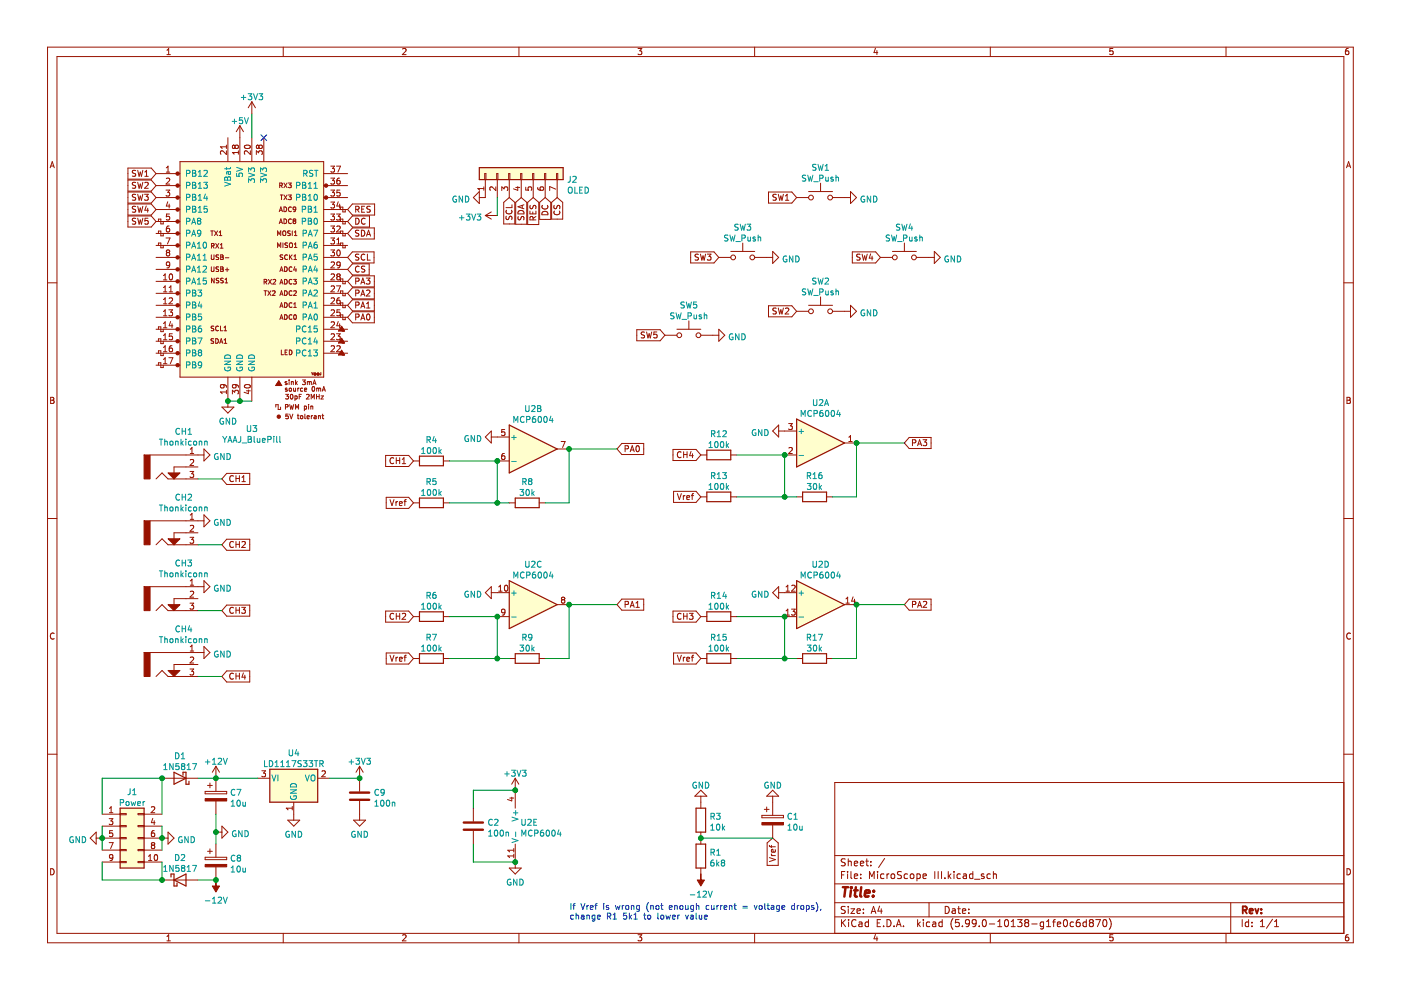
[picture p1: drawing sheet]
<svg xmlns="http://www.w3.org/2000/svg" width="297mm" height="210mm" viewBox="0 0 297 210" stroke-linecap="round" stroke-linejoin="round" font-family="sans-serif">
<path d="M.1 0h297v209.9h-297z" fill-rule="evenodd" fill="#fff" stroke="#fff" stroke-width=".21"/>
<g fill="none" stroke="#981200" stroke-width=".21">
<path d="M10.1 10h276.8v189.9h-276.8zM12.1 12h272.8v185.9h-272.8zM35.4 11.6h.7M35.4 10.7l.4-.4v1.3M60.1 10v2M85.4 10.4l.5-.1 .2 .4-.8 .9h.8M110 10v2M135.3 10.3h.8l-.5 .5 .4 .1v.6l-.2 .1-.5-.1M160 10v2M185.6 10.2l-.3 .9h.8M185.9 10.7v.9M210 10v2"/>
<path d="M236 10.3h-.7v.6l.6-.1 .1 .7-.2 .1-.5-.1M259.9 10v2M285.9 10.3h-.4l-.2 .3-.1 .7 .3 .3 .4-.1v-.7h-.4l-.3 .2M10.6 35.6l.5-1.3 .4 1.3M10.8 35.2h.6M27.1 35.6h5l1 1.2-1 1.2h-5zM27.1 38.2h5l1 1.1-1 1.2h-5zM28.8 36.2h-.7v.4l.6 .2 .1 .3-.3 .3-.5-.1M28.8 38.7l-.7 .1v.3l.6 .3 .1 .3-.3 .2h-.5M29.2 36.1l.3 1.3 .2-.9 .3 .9 .3-1.3M29.2 38.7l.3 1.2 .2-.9 .3 .9 .3-1.2M30.7 38.8l.5-.1 .2 .3-.8 .9h.8"/>
<path d="M30.7 37.4h.7M30.7 36.5l.4-.4v1.3M33.1 39.3h5.1M33.1 36.8h5.1M35.3 37.9l.4-.1 .3 .3-.8 .9h.8M35.3 36.5h.7M35.3 35.6l.3-.4v1.3M38.2 34.3h30.4v45.7h-30.4zM48 31.1h-1.3l.4 .4M48 32v.8l-.9-.8-.4 .2 .2 .5M48 30.8v.7M48.3 29.2v5.1"/>
<path d="M49.8 31l-.2-.2-.3 .2v.4l.2 .1 .3-.3M49.8 31l.3-.2h.2l.2 .2v.4l-.2 .1-.4-.1-.1-.2M49.8 31v.2M50.5 32v.7M50.5 32.3h-1.2l.3 .4M50.9 26.7v7.6M50.9 26.7l-.8 1.2M50.9 26.7l.7 1.2M51.9 30.9a.61 .61 0 0 1 .7-.2 .61 .61 0 0 1 .4 .6 .75 .75 0 0 1-1.2-.2zM53.1 32v.8l-.9-.8-.4 .2 .1 .5M53.4 21.6v2.5M53.4 29.2v5.1"/>
<path d="M53.4 21.6l-.8 1.2M53.4 21.6l.8 1.2M54.3 32.8v-.8l.5 .4 .2-.4h.5l.1 .2-.1 .6M54.9 31l-.2-.2-.4 .2 .1 .4 .2 .1 .3-.3M54.9 31l.2-.2h.3l.2 .2v.4l-.2 .1-.4-.1-.1-.2M54.9 31v.2M55.9 29.2v5.1M59.3 39.3h.5v-.4l-.5-.1v1M59.5 39.3l.4 .5M60.2 38.8l.7 1M60.9 38.8l-.7 1M61.1 38.8h.7l-.4 .4 .3 .1v.4h-.6"/>
<path d="M68.6 39.3h5.1M68.6 36.8h5.1M70.1 35.2h.8l-.4 .5 .4 .1v.6l-.2 .1-.6-.1M70.1 37.8h.8l-.4 .4 .4 .2v.5l-.2 .1-.6-.1M71.3 35.2h.9l-.6 1.3M72 37.8h-.4l-.1 .3-.1 .7 .2 .2 .5-.1-.1-.6-.4-.1-.2 .3M102.6 39.6v.7M102.6 40h-1.3l.4 .3M102.8 36.8h.2v1.3h-.2zM102.9 38.1v3.8h-1.3M105.1 39.6v.8l-.9-.8-.3 .3 .1 .4M105.3 36.8h.3v1.3h-.3z"/>
<path d="M105.4 38.1v3.8M107.8 36.8h.3v1.3h-.3zM108 38.1v3.8M109.4 39.7h.8M109.8 39.6v.7l-.9-.3M110.4 36.8h.2v1.3h-.2zM110.5 38.1v3.8M111.5 39.7v.6h.6l-.1-.6h.6l.1 .2-.1 .4M112.9 36.8h.3v1.3h-.3zM113.1 38.1v3.8M114 39.7l.1 .4 .2 .2h.7l.3-.2-.1-.4h-.7v.4l.2 .2M115.5 36.8h.2v1.3h-.2z"/>
<path d="M115.6 38.1v3.8M118 36.8h.3v1.3h-.3zM118.1 38.1v3.8M174 38.8v1.8M285.5 35.6l.4-1.3 .5 1.3M285.6 35.2h.6M10.1 60h2M27.1 45.8h5l1 1.2-1 1.1h-5zM27.1 40.7h5l1 1.2-1 1.2h-5zM27.1 43.3h5l1 1.1-1 1.2h-5zM28.8 41.3h-.7v.4l.6 .2 .1 .3-.3 .3-.5-.1M28.8 46.3l-.7 .1v.4l.6 .2 .1 .3-.3 .2h-.5"/>
<path d="M28.8 43.8l-.7 .1v.3l.6 .3 .1 .3-.3 .2-.5-.1M29.2 46.3l.3 1.2 .2-.9 .3 .9 .3-1.2M29.2 41.2l.3 1.3 .2-.9 .3 .9 .3-1.3M29.2 43.7l.3 1.3 .2-.9 .3 .9 .3-1.3M30.6 41.2h.8l-.4 .5 .4 .1v.5l-.2 .2-.6-.2M31 43.7l-.3 .9h.8M31.3 44.2v.8M31.4 46.3h-.6l-.1 .6 .6-.1 .1 .6-.2 .1-.5-.1M33.1 54.6h5.1M33.1 59.7h5.1M33.1 57.1h5.1M33.1 41.9h5.1"/>
<path d="M33.1 52h5.1M33.1 49.5h5.1M33.1 47h5.1M33.1 44.4h5.1M33.6 47v-.5h.5v1h.5v-.5M33.6 52v-.5h.5v1h.5v-.5M33.6 49.5v-.5h.5v1h.5v-.5M34.7 59.3h.7M34.7 58.4l.3-.3v1.2M35.2 40.3h.8l-.4 .5 .3 .1v.6l-.2 .1-.5-.1M35.2 50.5h.8l-.5 1.2M35.5 53.5l-.2-.2 .2-.3h.2l.3 .2-.3 .3"/>
<path d="M35.5 53.5l-.2 .3v.2l.2 .3h.2l.3-.3v-.2l-.3-.3M35.5 53.5h.2M35.6 42.8l-.3 .9h.7M35.9 47.9l-.4 .1-.2 .2v.7l.2 .3 .4-.1v-.6l-.4-.1-.2 .2M35.9 43.3v.8M35.9 45.4h-.6v.6l.6-.1v.6l-.2 .1-.4-.1M36 58.2l.2-.1a.68 .68 0 0 1 .4 .6 .68 .68 0 0 1-.4 .6l-.3-.4zM36 56.1l-.3 .2h-.3l-.1-.6 .4-.2 .3 .3-.1 .7-.2 .2-.3 .1M44.7 49h.5M44.8 56.6v.8l.2 .2 .4-.2v-.8M44.8 54v.8l.2 .2 .4-.2v-.8M44.8 52.1h.5v-.4l-.5-.1v1"/>
<path d="M45 49v.9M45.1 52.1l.3 .5M45.4 59v1l-.6-1v1M45.5 49l.6 .9M45.7 51.6l.7 1M46.1 49l-.6 .9M46.3 59.6h.1M46.4 59.6l-.1 .3h-.5M46.4 56.6l-.6 .1a.41 .41 0 0 0 .5 .5v.3h-.5M46.4 54.1h-.6a.41 .41 0 0 0 .5 .5v.4h-.5M46.4 51.6l-.7 1M46.4 59h-.4l-.2 .2 .1 .2 .4 .2"/>
<path d="M46.5 49.9h.5M46.5 49.2l.3-.2v.9M46.7 52.6h.6M46.7 51.9l.3-.3v1M46.8 54h.3l.2 .2-.2 .3 .3 .3-.2 .2h-.4zM46.8 56.6h.3l.2 .2-.2 .2 .3 .4-.2 .2h-.4zM46.8 57h.3M46.8 54.5h.3M47.3 59l-.5 .1a.41 .41 0 0 0 .5 .5l-.1 .3h-.4M47.7 59.3l.3-.3v1M47.7 60h.6M47.8 57.2h.7"/>
<path d="M47.8 54.6h.7M48.2 56.8v.8M56 59.8l.5-.1v-.4l-.5-.1v1M56.2 59.8l.4 .4M56.9 59.2l.7 1M57.6 59.2l-.7 1M57.9 59.3l.4-.1 .2 .3-.7 .7h.7M58.9 49.9v-.9l.3 .7 .3-.7v.9M58.9 52.5v-1l.3 .7 .3-.7v1M59.2 47.4l.3-1 .4 1M59.2 44.9l.3-1 .4 1M59.3 47.1h.5"/>
<path d="M59.3 44.6h.5M59.3 57.6l.4-1 .3 1M59.4 41.3h.6M59.4 59.9h.5M59.4 57.3h.5M59.7 41.3v1M60 54.1h-.6a.41 .41 0 0 0 .5 .5v.4h-.5M60 49.1l.2-.1 .4 .1v.5l-.1 .3-.5-.1zM60 51.5v1M60.2 41.3l.7 1M60.2 43.9a.5 .5 0 0 1 .6 .5 .5 .5 0 0 1-.6 .5zM60.2 46.4a.5 .5 0 0 1 .6 .5 .5 .5 0 0 1-.6 .5z"/>
<path d="M60.3 56.6a.5 .5 0 0 1 .6 .5 .5 .5 0 0 1-.6 .5zM60.3 59.2a.5 .5 0 0 1 .6 .5 .5 .5 0 0 1-.6 .5zM60.9 41.3l-.7 1M60.9 54.1a.44 .44 0 0 0-.6 .4 .44 .44 0 0 0 .6 .4M61 51.5l-.5 .1a.41 .41 0 0 0 .4 .5v.3h-.5M61.1 41.3h.7l-.4 .4 .3 .1v.4h-.6M61.4 54v1M61.4 51.6l.2-.1 .4 .1v.6l-.1 .2-.5-.1zM61.5 54.5l.4 .5M61.5 49l-.5 .1a.41 .41 0 0 0 .5 .5l-.1 .3h-.4M61.8 46.5a.44 .44 0 0 0-.7 .4 .44 .44 0 0 0 .7 .4M61.8 44a.44 .44 0 0 0-.7 .4 .44 .44 0 0 0 .7 .4"/>
<path d="M61.9 56.7a.44 .44 0 0 0-.6 .4 .44 .44 0 0 0 .6 .4M61.9 59.3a.44 .44 0 0 0-.6 .4 .44 .44 0 0 0 .6 .4M61.9 54l-.5 .6M62 49v.9M62.2 59.2h.6l-.3 .4 .3 .1v.4h-.6M62.3 55h.6M62.3 54.3l.3-.3v1M62.3 46.8l-.2-.1 .2-.3 .4 .2-.2 .2M62.3 46.8l-.2 .2 .2 .4 .4-.2-.2-.4M62.3 46.8h.2M62.4 52.5h.6M62.4 49.2l.3-.2v.9"/>
<path d="M62.4 51.8l.3-.3v1M62.4 49.9h.6M62.5 56.5l-.2 .7h.6M62.7 44.3l-.2 .2-.3-.1v-.4l.3-.1 .2 .2v.5l-.5 .3M62.7 56.9v.7M68.6 54.6h5.1M68.6 59.7h5.1M68.6 57.1h5.1M68.6 41.9h5.1M68.6 52h5.1M68.6 49.5h5.1M68.6 47h5.1"/>
<path d="M68.6 44.4h5.1M70.1 42.8h.8l-.4 .5 .4 .1v.6l-.2 .1-.6-.1M70.1 40.3h.8l-.4 .5 .4 .1v.6l-.2 .1-.6-.1M70.1 45.4h.8l-.4 .5 .4 .1v.5l-.2 .1-.6-.1M70.1 47.9h.8l-.4 .5 .4 .1v.6l-.2 .1-.6-.1M70.1 50.5h.8l-.4 .4 .4 .2v.5l-.2 .1-.6-.1M70.1 53h.8l-.4 .5 .4 .1v.5l-.2 .2-.6-.2M70.2 55.7l.5-.2 .2 .4-.8 .9h.8M70.2 58.2l.5-.1 .2 .3-.8 .9h.8M71.3 45.4h.8l-.4 .5 .4 .1v.5l-.2 .1-.6-.1M71.4 48l.5-.1 .2 .4-.8 .9h.8M71.4 51.7h.7"/>
<path d="M71.4 50.8l.4-.3v1.2M71.5 53.1l.2-.1a.68 .68 0 0 1 .4 .6 .68 .68 0 0 1-.4 .7l-.3-.5zM71.6 58.6l-.2 .3 .1 .3 .1 .1h.3l.2-.2v-.4l-.2-.1M71.6 58.6l-.2-.2 .2-.3h.3l.2 .2-.2 .3M71.6 58.6h.3M71.7 42.8l-.3 .9h.8M72 43.3v.8M72.1 40.3h-.6l-.1 .6 .6-.1 .1 .7-.2 .1-.5-.1M72.1 56.1l-.2 .2h-.4v-.6l.4-.2 .2 .3v.7l-.2 .2-.4 .1M72.2 47v-.5h.5v1h.5v-.5M72.2 52v-.5h.5v1h.5v-.5M72.2 49.5v-.5h.5v1h.5v-.5"/>
<path d="M72.2 44.4v-.5h.5v1h.5v-.5M72.2 59.7v-.6h.5v1.1h.5v-.5M74.7 58.5h4.7v2.3h-4.7l-1-1.1zM74.7 48.3h4.7v2.4h-4.7l-1-1.2zM74.7 45.8h3.6v2.3h-3.6l-1-1.1zM74.7 43.3h4.7v2.3h-4.7l-1-1.2zM74.7 53.4h4.6v2.4h-4.6l-1-1.2zM74.7 55.9h3.6v2.4h-3.6l-1-1.2zM75.4 59.6h.6l.1-.5-.7-.1v1.2M75.4 44.4l.6-.1 .1-.4-.7-.2v1.3M75.4 46.3a.64 .64 0 0 1 .7 .6 .64 .64 0 0 1-.7 .6zM75.7 44.4l.4 .6"/>
<path d="M76.1 48.9h-.7v.4l.6 .2 .1 .3-.3 .3-.4-.1M76.1 53.9l-.7 .1v.4l.6 .2 .1 .3-.3 .3-.4-.1M76.1 56.5a.56 .56 0 0 0-.8 .6 .56 .56 0 0 0 .8 .5M76.6 48.8a.64 .64 0 0 1 .8 .6 .64 .64 0 0 1-.8 .7zM76.6 59.9h.6M76.7 44.3h.4M77.3 43.7h-.6v1.3h.6M77.4 56.5h-.7v.4l.5 .2 .2 .4-.3 .2-.5-.1M77.4 54a.56 .56 0 0 0-.8 .5 .56 .56 0 0 0 .8 .5M77.4 46.4a.56 .56 0 0 0-.8 .5 .56 .56 0 0 0 .8 .5M77.7 59h.7l-.4 .4 .4 .2v.5l-.2 .1-.5-.1M77.7 50.1l.4-1.3 .5 1.3"/>
<path d="M77.8 49.7h.6M77.9 53.9v1.3h.6M78.5 43.8l-.7 .1v.3l.6 .3 .1 .3-.2 .2-.5-.1M101.6 40.6v2.6l-1.2-1.3zM102.9 45.7l1.3 .8M102.9 45.7h2.5M104.2 44.9l-1.3 .8M106.4 40.4v-.8l.5 .4 .1-.3h.5l.2 .2-.2 .5M106.8 42.9l1.2-1 1.1 1v4.6h-2.3zM107.3 45.8v.5l.2 .3 .3-.2 .3-.5h.3l.1 .7M107.4 44.6a.56 .56 0 0 0 .5 .8 .56 .56 0 0 0 .5-.8M108.5 43.4v.6h-1.2"/>
<path d="M109.3 42.9l1.2-1 1.2 1v4.6h-2.4zM109.9 44.9a.68 .68 0 0 1 .8-.2 .68 .68 0 0 1 .4 .7h-1.3zM109.9 45.9v.7h.4l.2-.6 .3-.1 .3 .2-.1 .5M110.7 43.5v.6M111.1 43.4l-1.3 .4 1.3 .5M111.9 42.9l1.2-1 1.1 1v4.7h-2.3zM112.4 44.7v.7h1.2v-.7M112.4 43.5v.5l.2 .3 .3-.2 .2-.5h.4l.1 .7M113 44.9v.5M113 46.6v-.6h-.5l-.1 .6h1.2M113.6 45.9l-.6 .4M114.4 42.9l1.2-1 1.2 1v3.6h-2.4z"/>
<path d="M115 43.5a.56 .56 0 0 0 .5 .8 .56 .56 0 0 0 .5-.8M115.1 44.9a.66 .66 0 0 1 .7 0 .66 .66 0 0 1 .4 .6h-1.3zM117 42.9l1.1-1 1.2 1v3.6h-2.3zM117.5 43.5l-.1 .5 .3 .3 .3-.2 .2-.5h.4v.7M117.6 44.7a.56 .56 0 0 0 .5 .8 .56 .56 0 0 0 .5-.8M117.8 40.1l-1.3-.5v.8M146.4 53.4h5l1 1.2-1 1.2h-5zM148.1 53.9l-.7 .1v.4l.6 .2 .1 .3-.3 .3-.4-.1M148.5 53.9l.3 1.3 .3-1 .2 1 .3-1.3M150 53.9h.7l-.4 .5 .4 .1v.5l-.2 .2-.5-.2M152.4 54.6h2.5M154.9 53.3h5.1"/>
<path d="M157.5 51.5v1.8M160 54.6h3.8M162.9 40.7h5l1 1.2-1 1.2h-5zM163.8 53.3l1.3 1.3-1.3 1.2zM164.6 41.3h-.7v.4l.6 .2 .1 .3-.3 .3-.4-.1M165 41.2l.3 1.3 .3-.9 .2 .9 .3-1.3M166.5 41.6l.4-.4v1.3M166.5 42.5h.7M168.9 41.9h2.5M171.4 40.6h5.1M176.5 41.9h3.8M180.3 40.6l1.3 1.3-1.3 1.3z"/>
<path d="M180.7 53.4h5l1 1.2-1 1.2h-5zM182.4 53.9l-.7 .1v.4l.5 .2 .2 .3-.3 .3-.5-.1M182.8 53.9l.3 1.3 .2-1 .3 1 .3-1.3M184.6 53.8l-.3 .9h.8M184.9 54.3v.9M186.7 54.6h2.5M189.2 53.3h5.1M191.7 51.5v1.8M194.3 54.6h3.8M198.1 53.3l1.3 1.3-1.3 1.2zM284.9 60h2M33.1 64.7h5.1"/>
<path d="M33.1 62.2h5.1M33.1 67.3h5.1M33.1 69.8h5.1M33.1 72.3h5.1M33.1 74.9h5.1M33.1 77.4h5.1M33.6 72.3v-.5h.5v1.1h.5v-.6M33.6 69.8v-.5h.5v1h.5v-.5M33.6 74.9v-.5h.5v1h.5v-.5M33.6 77.4v-.5h.5v1h.5v-.5M34.7 61l.3-.4v1.3M34.7 63.5l.3-.4v1.3"/>
<path d="M34.7 66.1l.3-.4v1.3M34.7 68.6l.3-.4v1.3M34.7 71.1l.3-.3v1.2M34.7 73.7l.3-.4v1.3M34.7 76.2l.3-.4v1.3M34.7 61.9h.7M34.7 64.4h.7M34.7 67h.7M34.7 69.5h.7M34.7 72h.7M34.7 74.6h.7M34.7 77.1h.7"/>
<path d="M35.8 65.7h.8l-.4 .5 .3 .1v.5l-.2 .2-.5-.2M35.8 75.8h.9l-.6 1.3M35.9 61l.3-.4v1.3M35.9 63.3l.4-.2 .3 .4-.8 .9h.8M35.9 61.9h.7M36.2 68.2l-.3 .9h.8M36.5 73.3l-.4 .1-.2 .2v.7l.2 .3 .4-.1v-.7h-.4l-.2 .2M36.5 68.7v.8M36.5 70.8h-.6v.6l.6-.1v.6l-.2 .1-.4-.1M45.3 71.9h-.5a.41 .41 0 0 0 .5 .5l-.1 .3h-.5M45.3 69.2h-.5a.41 .41 0 0 0 .5 .6l-.1 .3h-.4M45.7 71.8a.5 .5 0 0 1 .6 .5 .5 .5 0 0 1-.6 .5z"/>
<path d="M46.3 69.2a.44 .44 0 0 0-.6 .4 .44 .44 0 0 0 .6 .4M46.6 72.8l.3-1 .3 1M46.7 72.5h.4M46.7 69.1v1h.5M47.5 70.1h.6M47.5 69.4l.3-.3v1M47.5 72.8h.6M47.5 72.1l.3-.3v1M48.3 80v6.3M50.9 80v5M53.4 80v5M56 61.7h.5"/>
<path d="M56.3 61.7v.9M56.8 61.7l.6 .9M57.4 61.7l-.6 .9M57.8 61.7h.3l.2 .2-.6 .7h.6M59.3 67.7l.4-1 .3 1M59.3 65.2l.4-1 .3 1M59.3 62.6l.4-.9 .3 .9M59.3 60.2l.4-1 .3 1M59.4 67.4h.5M59.4 64.9h.5M59.4 62.4h.5M59.6 74.2v1h.5"/>
<path d="M60.3 61.7a.5 .5 0 0 1 .6 .4 .5 .5 0 0 1-.6 .5zM60.3 64.2a.5 .5 0 0 1 .6 .5 .5 .5 0 0 1-.6 .5zM60.3 66.7a.5 .5 0 0 1 .6 .5 .5 .5 0 0 1-.6 .5zM60.4 74.7h.4M60.9 74.2h-.5v1h.5M61.3 74.2a.5 .5 0 0 1 .6 .5 .5 .5 0 0 1-.6 .5zM61.9 66.8a.44 .44 0 0 0-.6 .4 .44 .44 0 0 0 .6 .4M61.9 61.7a.44 .44 0 0 0-.6 .4 .44 .44 0 0 0 .6 .4M61.9 64.3a.44 .44 0 0 0-.6 .4 .44 .44 0 0 0 .6 .4M62.3 64.5l.3-.3v1M62.3 61.7h.3l.2 .2-.6 .7h.6M62.3 65.2h.5"/>
<path d="M62.4 66.8l.1-.1a.48 .48 0 0 1 .4 .5 .48 .48 0 0 1-.5 .5l-.1-.4zM66.1 79l.1 .2M66.2 79.2v.3M66.4 79l-.2 .2M66.8 79.2v.2M66.8 79.2h.1M66.8 79.4h.1M66.9 79.4h.1M66.9 79.4h-.1M66.9 79.2v.2M66.9 79.4a.24 .24 0 0 0-.1-.3 .24 .24 0 0 0-.3 .1 .24 .24 0 0 0 .2 .3h.3M67.3 79.2v.2"/>
<path d="M67.3 79.4h.1M67.4 79.2h-.1M67.4 79.2h.1M67.4 79.4h.1M67.5 79.2h.1M67.5 79.2v.2M67.5 79.4h.1M67.6 79.4h.1M67.6 79.4a.24 .24 0 0 0-.1-.3 .24 .24 0 0 0-.3 .1 .24 .24 0 0 0 .1 .3h.3M68 79v.4l-.2 .1M68.6 64.7h5.1M68.6 62.2h5.1"/>
<path d="M68.6 67.3h5.1M68.6 69.8h5.1M68.6 72.3h5.1M68.6 74.9h5.1M70.2 68.3l.5-.1 .2 .4-.8 .9h.8M70.2 60.7l.5-.1 .2 .4-.8 .9h.8M70.2 70.9l.5-.1 .2 .3-.8 .9h.8M70.2 65.8l.5-.1 .2 .4-.8 .9h.8M70.2 73.4l.5-.1 .2 .4-.8 .9h.8M70.2 63.3l.5-.2 .2 .4-.8 .9h.8M71.3 70.8h.8l-.4 .4 .4 .2v.5l-.2 .1-.6-.1M71.3 60.6h.9l-.6 1.3"/>
<path d="M71.4 73.4l.5-.1 .2 .4-.8 .9h.8M71.7 68.2l-.3 .9h.8M72 63.1l-.4 .1-.1 .3-.1 .7 .2 .2 .5-.1-.1-.6-.4-.1-.2 .3M72 68.7v.8M72.1 65.7h-.6l-.1 .6 .6-.1 .1 .6-.2 .2-.5-.2M72.2 62.2v-.5h.5v1h.5v-.5M72.2 64.7v-.5h.5v1h.5v-.5M72.2 67.3v-.5h.5v1h.5v-.5M72.4 69.7l.2 .2-.3-.1 .3 .3 .1-.4-.5 .1 .5 .4-.1-.6-.5 .3 .7 .3-.4-.8-.5 .7 1 .1-.5-.9-.6 .9M72.4 74.3l.7 1h-1.3zM72.4 74.8l.2 .2-.3-.1 .3 .2 .1-.3-.5 .1 .5 .4-.1-.7-.5 .4 .7 .3-.4-.8-.5 .6 1 .2-.5-.9-.6 .9M72.4 71.7l.7 1h-1.3z"/>
<path d="M72.4 72.2l.2 .3-.3-.2 .3 .3 .1-.4-.5 .1 .5 .4-.1-.6-.5 .4 .7 .2-.4-.7-.5 .6 1 .1-.5-.9-.6 .9M72.4 69.2l.7 1h-1.3zM74.7 61h4.7v2.4h-4.7l-1-1.2zM74.7 63.6h4.7v2.3h-4.7l-1-1.2zM74.7 66.1h4.7v2.3h-4.7l-1-1.1zM75.4 64.7l.6-.1 .1-.4-.7-.2v1.3M75.4 62.2l.6-.1 .1-.5-.7-.1v1.3M75.4 67.2h.6l.1-.5-.7-.1v1.2M76.5 67.8l.4-1.2 .5 1.2M76.5 60.2l.4-1.2 .5 1.2M76.5 62.8l.4-1.3 .5 1.3M76.5 65.3l.4-1.3 .5 1.3"/>
<path d="M76.6 62.4h.6M76.6 64.9h.6M76.6 67.5h.6M77.7 64.4l.4-.4v1.3M77.7 61.6l.5-.1 .2 .4-.7 .9h.7M77.7 65.3h.7M77.8 66.7l.2-.1a.68 .68 0 0 1 .5 .6 .68 .68 0 0 1-.5 .6l-.3-.4zM135 69.9h5l1 1.2-1 1.2h-5zM136.7 70.4l-.7 .1v.4l.5 .2 .2 .3-.3 .3-.5-.1M137.1 70.4l.3 1.3 .2-1 .3 1 .3-1.3M139.3 70.4h-.6l-.1 .6 .6-.1 .1 .6-.2 .2-.5-.2M141 71.1h2.5"/>
<path d="M143.5 69.8h5.1M146.1 68v1.8M148.6 71.1h3.8M152.4 69.8l1.3 1.3-1.3 1.2zM162.9 64.8h5l1 1.2-1 1.2h-5zM164.6 65.4h-.7v.4l.6 .2 .1 .3-.3 .3-.4-.1M165 65.3l.3 1.3 .3-.9 .2 .9 .3-1.3M166.5 65.4l.5-.1 .2 .4-.7 .9h.7M168.9 66h2.5M171.4 64.7h5.1M174 63v1.7M176.5 66h3.8"/>
<path d="M180.3 64.7l1.3 1.3-1.3 1.3zM10.7 84.2h.5l.2 .3-.2 .4 .2 .1 .1 .3-.3 .2h-.5zM10.7 84.9h.5M31.8 96.5h11.4M40.3 100h.8l-.5 .4 .4 .2v.5l-.2 .1-.5-.1M40.3 96.2h.8M40.3 97.5l.5-.1 .3 .4-.8 .9h.8M40.3 95.2l.4-.3v1.3M42 99h-5.1v2.5M43.2 95.2l1.3 1.3-1.3 1.2zM47 86.3h2.6l-1.3 1.3zM47.3 81.5l.2 .3v.3l-.6 .1-.2-.4 .3-.3 .7 .1 .2 .2 .1 .3"/>
<path d="M48 82.7v.8M48 83.1h-1.3l.4 .4M49.3 83.5v-.8l.5 .5 .1-.4h.5l.1 .2-.1 .5M49.8 81.5l.3 .3-.1 .3-.6 .1-.1-.4 .2-.3 .7 .1 .3 .2v.3M51.9 81.7a.61 .61 0 0 1 .7-.2 .61 .61 0 0 1 .4 .6 .75 .75 0 0 1-1.2-.3zM52.2 82.9h.9M52.7 82.7v.8l-.9-.3M58.5 86.3v-.5h.5v1h.5v-.5M59.1 81.2l.1 .3-.2-.1 .2 .2 .2-.4-.5 .2 .5 .3-.2-.6-.5 .4 .8 .2-.4-.7-.5 .6 1 .1-.5-.8-.6 .8M59.1 80.7l.6 1h-1.2zM60.5 86.3l.5-.1v-.3l-.5-.1v1M60.6 83.6h.6l-.4 .4 .3 .1v.4h-.5"/>
<path d="M60.8 80.9l-.4 .1 .4 .3v.2h-.4M60.9 82.3l-.4 .1 .4 .3v.2h-.4M61.1 87.8h-.5v.5l.5-.1v.5h-.5M61.3 80.6v.1M61.3 80.9v.7M61.3 82.4h.5l-.1 .5h-.4zM61.4 85.8l.3 1 .1-.7 .2 .7 .3-1M61.4 87.8l.4 1 .3-1M61.6 83.7l.2-.1a.48 .48 0 0 1 .3 .5 .48 .48 0 0 1-.4 .5l-.2-.4zM61.8 80.9v.7M61.8 81l.3-.1 .1 .7M62.2 82.3l.1 .6h.4"/>
<path d="M62.5 84l.3-.1 .2 .2-.1 .5h-.4M62.5 83.9v1M62.6 86.8v-1l.4 .7 .3-.7v1M62.7 80.6v1M62.7 82.3v.7M62.8 81.2l.2 .4M63 88.1h.4M63 80.9l-.3 .4M63.1 82.3v.7M63.2 87.8v.8l.2 .2M63.4 82.3l-.3 .2M63.4 84.1h.4"/>
<path d="M63.7 88.2h.5l-.1 .5h-.4zM63.8 88.2h-.1M63.9 83.6h-.5v1M64.1 80.6h.6l-.3 .3 .3 .1v.5h-.6M64.2 82.3h-.3l-.2 .2 .1 .4h.4M64.5 86.1v1M64.5 86.1h.3l.2 .2-.1 .4h-.4M64.5 82.6l.5-.1v-.2h-.3l-.2 .1 .1 .5h.4M64.6 87.8v.8l.2 .2M65 83.7l.4-.1 .2 .3-.7 .7h.7M65.1 88.5l.5-.1-.1-.2-.3-.1-.1 .2 .1 .4h.3M65.2 81l.2-.1 .2 .1"/>
<path d="M65.2 80.9v.7M65.4 85.8v.1M65.4 86.1v.7M65.6 81v.6M65.6 81l.4-.1v.7M65.9 86.2l.4-.1v.7M65.9 86.1v.7M66 84.6v-1l.3 .7 .3-.7v1M66 88.1v.7M66.2 82.1l.2-.1a.48 .48 0 0 1 .3 .5 .48 .48 0 0 1-.4 .4l-.1-.3zM66.3 88.1l-.3 .2M66.3 81.6l.4-1 .3 1"/>
<path d="M66.4 81.3h.5M66.6 88.2h.4v.6M67 88.4l-.4 .2 .1 .2 .3-.1M67.1 84.1h.6M67.1 83.6v1M67.1 82.4l.3-.1 .2 .1M67.1 82.3v.7M67.5 88.2h.4v.6M67.5 88.1v.7M67.6 82.4l.3-.1 .1 .7M67.6 82.4v.6M67.7 83.6v1"/>
<path d="M68.1 83.9h.5l-.5 .7h.5M68.3 88.1h.3M68.3 83l.4-1 .3 1M68.4 87.8v.8l.2 .2M68.4 82.7h.5M81.8 96.6h4.8l1.1 1.1-1.1 1.2h-4.8zM83.5 97.2a.56 .56 0 0 0-.8 .5 .56 .56 0 0 0 .8 .5M84 97v1.3M84 97.6h.7M84.7 97v1.3M85.3 98.3h.7M85.3 97.4l.3-.4v1.3"/>
<path d="M87.7 97.7h1.2M94 97.7h1.3M104.2 92.7h3.8M104.2 91.4v2.5l-1.3-1.2zM105.4 97.7h2.6M106.9 96.2h-.3l-.2 .3-.1 .7 .3 .2 .4-.1-.1-.6-.3-.1-.3 .3M107 91.1h-.6l-.1 .6 .6-.1 .1 .6-.2 .1-.5-.1M118.1 95.2h2.6M119 93.6h.8l-.5 1.3M131.8 94h4.7v2.4h-4.7l-1-1.2zM132.5 95.2l.6-.1 .1-.5-.7-.1v1.3M133.6 95.8l.4-1.3 .5 1.3"/>
<path d="M133.7 95.4h.6M135 94.6l.1-.1a.68 .68 0 0 1 .5 .6 .68 .68 0 0 1-.5 .7l-.3-.5zM142.7 95.3h4.9l1 1.2-1 1.1h-4.9zM144.4 95.9a.56 .56 0 0 0-.8 .5 .56 .56 0 0 0 .8 .5M144.9 96.4h.8M144.9 95.8v1.2M145.7 95.8v1.2M146.5 95.7l-.3 .9h.8M146.8 96.2v.8M148.6 96.5h1.3M154.9 96.5h1.3M163.8 91.4l1.3-1.3v2.6z"/>
<path d="M165.1 91.4h3.8M166.4 96.5h2.5M167.2 89.8h.8l-.4 .5 .3 .1v.6l-.1 .1-.6-.1M167.3 95l.5-.1 .2 .3-.8 1h.8M179.1 93.9h2.5M180 93.6h.7M180 92.7l.3-.4v1.3M192.8 92.8h4.6v2.3h-4.6l-1.1-1.2zM193.5 93.9l.6-.1v-.4l-.6-.2v1.3M194.5 94.5l.5-1.3 .4 1.3M194.7 94.1h.6M195.7 93.2h.8l-.4 .5 .3 .1v.6l-.2 .1-.5-.1"/>
<path d="M285.6 84.2h.4l.3 .3-.3 .4 .3 .1v.3l-.2 .2h-.5zM285.6 84.9h.4M10.1 109.9h2M31.8 110.4h11.4M33.1 101.5l1.3-1.2 1.2 1.2h6.4M33.1 115.5l1.3-1.3 1.2 1.3h6.4M40.3 113.9h.8l-.5 .5 .4 .1v.6l-.2 .1-.5-.1M40.3 111.5l.5-.1 .3 .3-.8 1h.8M40.3 109.2l.4-.4v1.3M40.3 110.1h.8M42 113h-5.1v2.5M43.2 109.2l1.3 1.2-1.3 1.3z"/>
<path d="M48.1 100.4h4.9v2.3h-4.9l-1.1-1.2zM48.1 114.3h4.9v2.4h-4.9l-1.1-1.2zM49.5 101a.56 .56 0 0 0-.8 .5 .56 .56 0 0 0 .8 .5M49.5 114.9a.56 .56 0 0 0-.8 .5 .56 .56 0 0 0 .8 .6M50 100.8v1.3M50 114.8v1.3M50 101.5h.8M50 115.4h.8M50.8 100.8v1.3M50.8 114.8v1.3M51.3 114.9l.5-.1 .2 .4-.8 .9h.8M51.3 102.1h.7"/>
<path d="M51.3 101.2l.4-.4v1.3M81.9 105.4h4.7l1.1 1.2-1.1 1.2h-4.7zM82.7 105.9l.4 1.3 .4-1.3M84 106.3v.9M84.3 106.3l-.3 .3M84.7 106.8l.6-.2-.1-.2-.3-.1-.2 .2v.6h.5M85.6 106.3h.5M86.1 105.9l-.3 .2v1.1M87.7 106.6h1.2M94 106.6h1.3M108 106.6h1.2M114.3 106.6h1.3"/>
<path d="M142.8 104.2h4.8l1 1.2-1 1.1h-4.8zM143.6 104.7l.4 1.2 .5-1.2M144.9 105.1v.8M145.2 105.1l-.3 .2M145.6 105.5l.6-.1v-.3h-.4l-.2 .2 .1 .6h.5M146.6 105.1h.5M147.1 104.7l-.3 .1v1.1M148.6 105.4h1.3M154.9 105.4h1.3M168.9 105.4h1.3M175.2 105.4h1.3M284.9 109.9h2"/>
<path d="M11.5 134.3a.58 .58 0 0 0-.8 .6 .58 .58 0 0 0 .8 .5M31.8 124.4h11.4M31.8 138.4h11.4M33.1 129.5l1.3-1.3 1.2 1.3h6.4M40.3 127.9h.8l-.5 .5 .4 .1v.5l-.2 .2-.5-.2M40.3 125.5l.5-.2 .3 .4-.8 .9h.8M40.3 124.1h.8M40.3 123.2l.4-.4v1.3M40.3 137.1l.4-.3v1.2M40.3 139.4l.5-.1 .3 .4-.8 .9h.8M40.3 138h.8M42 126.9h-5.1v2.6"/>
<path d="M43.2 123.1l1.3 1.3-1.3 1.3zM43.2 137.1l1.3 1.3-1.3 1.2zM48.1 128.3h4.9v2.3h-4.9l-1.1-1.1zM49.5 128.9a.56 .56 0 0 0-.8 .5 .56 .56 0 0 0 .8 .5M50 128.8v1.2M50 129.4h.8M50.8 128.8v1.2M51.2 128.8h.8l-.4 .5 .4 .1v.5l-.2 .1-.6-.1M81.8 129.6h4.8l1.1 1.1-1.1 1.2h-4.8zM81.9 138.4h4.7l1.1 1.2-1.1 1.2h-4.7zM82.7 138.9l.4 1.3 .4-1.3M83.5 130.2a.56 .56 0 0 0-.8 .5 .56 .56 0 0 0 .8 .5"/>
<path d="M84 139.3v.9M84 130v1.3M84 130.6h.7M84.3 139.3l-.3 .3M84.7 139.8l.6-.1-.1-.3-.3-.1-.2 .2v.6h.5M84.7 130v1.3M85.3 130.2l.5-.2 .2 .4-.8 .9h.8M85.6 139.3h.5M86.1 138.9l-.3 .2v1.1M87.7 130.7h1.2M87.7 139.6h1.2M94 130.7h1.3"/>
<path d="M94 139.6h1.3M104.2 124.4v2.5l-1.3-1.2zM104.2 125.7h3.8M105.4 130.7h2.6M105.7 125.3h.8M105.7 124.4l.4-.3v1.2M107.1 129.7l-.3 .2h-.3l-.1-.6 .4-.1 .3 .2-.1 .7-.2 .3h-.3M107.1 124.2l.1-.1a.68 .68 0 0 1 .5 .6 .68 .68 0 0 1-.5 .6l-.3-.4zM108 139.6h1.2M114.3 139.6h1.3M118.1 128.2h2.6M119.3 127.2l-.3 .2v.2l.3 .3 .3-.1 .2-.2-.1-.3-.2-.1"/>
<path d="M119.3 127.2l-.3-.3 .3-.3 .3 .1 .2 .2-.3 .3M119.3 127.2h.2M131.8 127h4.7v2.4h-4.7l-1-1.2zM132.5 128.2l.6-.1 .1-.5-.7-.1v1.3M133.6 128.8l.4-1.3 .5 1.3M133.7 128.4h.6M134.8 128.8h.8M134.8 127.9l.4-.4v1.3M142.7 129.6h4.9l1 1.1-1 1.2h-4.9zM142.8 138.4h4.8l1 1.2-1 1.2h-4.8zM143.6 138.9l.4 1.3 .5-1.3M144.4 130.2a.56 .56 0 0 0-.8 .5 .56 .56 0 0 0 .8 .5"/>
<path d="M144.9 139.3v.9M144.9 130.6h.8M144.9 130v1.3M145.2 139.3l-.3 .3M145.6 139.8l.6-.1v-.3l-.4-.1-.2 .2 .1 .6h.5M145.7 130v1.3M146.2 130h.7l-.4 .5 .4 .1v.6l-.2 .1-.5-.1M146.6 139.3h.5M147.1 138.9l-.3 .2v1.1M148.6 130.7h1.3M148.6 139.6h1.3M154.9 130.7h1.3"/>
<path d="M154.9 139.6h1.3M165.1 125.7h3.8M165.1 124.4v2.5l-1.3-1.2zM166.4 130.7h2.5M166.7 129.5l.3-.3v1.2M166.7 125.3h.7M166.7 130.4h.7M166.7 124.4l.3-.3v1.2M167.8 129.2h.8l-.4 .4 .3 .2v.5l-.1 .1-.6-.1M167.9 124.2l.5-.1 .2 .3-.8 .9h.8M168.9 139.6h1.3M175.2 139.6h1.3"/>
<path d="M179.1 128.2h2.5M179.4 127.9h.7M179.4 127l.3-.4v1.3M180.9 126.6l-.3 .9h.8M181.2 127v.9M192.8 127h4.6v2.4h-4.6l-1.1-1.2zM193.5 128.2l.6-.1v-.5l-.6-.1v1.3M194.5 128.8l.5-1.3 .4 1.3M194.7 128.4h.6M195.8 127.6l.4-.1 .3 .4-.8 .9h.8M286.3 134.3a.58 .58 0 0 0-.8 .6 .58 .58 0 0 0 .8 .5M10.1 159.9h2"/>
<path d="M33.1 143.4l1.3-1.2 1.2 1.2h6.4M40.3 141.8h.8l-.5 .5 .4 .1v.6l-.2 .1-.5-.1M42 140.9h-5.1v2.5M48.1 142.3h4.9v2.3h-4.9l-1.1-1.2zM49.5 142.9a.56 .56 0 0 0-.8 .5 .56 .56 0 0 0 .8 .5M50 142.7v1.3M50 143.3h.8M50.8 142.7v1.3M51.6 142.7l-.3 .9h.8M51.9 143.2v.8M284.9 159.9h2M20.4 177.7h5.1"/>
<path d="M20.4 176.4v2.6l-1.3-1.3zM21.7 172.6h3.8M21.7 175.2h3.8M23.1 173.6h.8l-.4 .5 .4 .1v.5l-.2 .1-.6-.1M23.1 178.7h.9l-.6 1.2M23.2 172.3h.7M23.2 171.4l.4-.4v1.3M23.9 176.1h-.6l-.1 .6h.6l.1 .6-.2 .1-.5-.1M25.5 172.5h1.2v.2h-1.2zM25.5 175h1.2v.3h-1.2zM25.5 177.6h1.2v.2h-1.2zM29.3 177.6h1.2v.2h-1.2z"/>
<path d="M29.3 175h1.2v.3h-1.2zM29.3 172.5h1.2v.2h-1.2zM30.5 177.7h5.1M30.5 172.6h3.9M30.5 175.2h3.9M32.1 171.2l.5-.2 .2 .4-.8 .9h.8M32.3 179.2l-.2-.2 .2-.3h.3l.2 .2-.2 .3M32.3 179.2l-.2 .2v.3l.2 .2h.4l.1-.2v-.3l-.2-.2M32.3 179.2h.3M32.4 173.5l-.3 .9h.8M32.7 174v.8M32.7 176.1l-.4 .1-.2 .2v.7l.2 .3 .5-.1-.1-.6-.4-.1-.2 .2"/>
<path d="M34.4 165h7.6M35.6 176.4l1.3 1.3-1.3 1.3zM43.5 167.8h4.6v.5h-4.6zM44 166.5h1M44.5 166v1M44.5 180v1M45.8 162.5v5.3M45.8 169.8v2.8M45.8 179v2.8M45.8 176.4h1.2M45.8 162.5l-.8 1.2M45.8 162.5l.7 1.2"/>
<path d="M47 175.2l1.3 1.2-1.3 1.3zM54.7 165h2.5M55.5 163.4h.8l-.4 .5 .3 .1v.6l-.1 .1-.6-.1M61 173.9h2.5l-1.2 1.3zM62 171v.7M62 171.4h-1.3l.4 .3M62.3 170.1v3.8M67.4 165h2.5M68.3 163.5l.4-.1 .3 .4-.8 .9h.8M75 173.9h2.5l-1.3 1.3zM76.2 162.5v5.3M76.2 169.8v4.1"/>
<path d="M76.2 162.5l-.7 1.2M76.2 162.5l.8 1.2M100.4 171.4v2.7M100.4 176.2v2.8M108.1 169.2h.8M108.5 169v.8l-.9-.3M108.9 179.9v.7M109.2 165v6.4M109.2 179v5M109.2 165l-.7 1.3M109.2 165l.8 1.3M148.6 167.5l1.3 1.3h-2.6z"/>
<path d="M148.6 168.8v2.6M148.6 176.4v2.6M161.5 172.9h4.6v.5h-4.6zM162 171.6h1.1M162.6 171.1v1M162.6 178.7l1.2-1 1.2 1v4.8h-2.4zM163.1 179.2l.2 .3h1.1M163.6 179.2v.5M163.8 167.5l1.3 1.3h-2.5zM163.8 168.8v4.1M163.8 174.9v2.8M284.9 165.9h-107.9v32"/>
<path d="M10.7 184.2a.66 .66 0 0 1 .8 .6 .66 .66 0 0 1-.8 .7zM21.7 182.8h3.8M21.7 180.2h3.8M23.9 181.7l-.2 .3-.4-.1v-.6l.4-.1 .2 .2v.8l-.2 .2-.4 .1M25.5 180.1h1.2v.3h-1.2zM25.5 182.6h1.2v.3h-1.2zM29.3 182.6h1.2v.3h-1.2zM29.3 180.1h1.2v.3h-1.2zM30.5 182.8h3.9M30.5 180.2h3.9M31.5 182.5h.7M31.5 181.6l.3-.4v1.3"/>
<path d="M32.8 181.3l.2-.1a.68 .68 0 0 1 .4 .6 .68 .68 0 0 1-.4 .7l-.3-.5zM34.4 186.6h7.6M35.4 198.6l.4-.4v1.3M35.4 199.5h.7M43.5 181.8h4.6v.5h-4.6zM44 180.5h1M45.8 183.8v2.8M60.1 197.9v2M85.4 198.3l.5-.1 .2 .4-.8 .9h.8M108 184h2.5l-1.3 1.3zM108.9 181.1v.7M108.9 181.5h-1.2l.3 .3"/>
<path d="M108.9 180.3h-1.2l.3 .3M110 197.9v2M135.3 198.2h.8l-.5 .5 .4 .1v.6l-.2 .1-.5-.1M148.6 184v1.3M160 197.9v2M163.1 181.8l1.3 .5-1.3 .4M163.6 181.4h.8M163.6 181l.2 .4M164.3 180.1l.1 .4-.2 .2-.6-.1v-.5h.3l.1 .6M177 194.4h107.9M177 191.4h107.9M177 187.4h107.9"/>
<path d="M177 181.4h107.9M178.4 195v1.5M178.4 185.5h.5M178.6 195.6l.7 .9M179.1 184.8h-.7v1.5M179.2 192.2h-.6l-.2 .1v.4l.7 .3 .1 .4-.3 .3-.6-.1M179.2 182.2l-.6-.1-.2 .1v.5l.7 .2 .1 .4-.3 .3-.6-.1M179.3 195l-.9 .8M179.7 184.8v.1M179.7 185.3v1M179.8 182.1v1.5M179.8 192.2v.1"/>
<path d="M179.8 192.7v1M179.8 182.7l.3-.1 .3 .1 .1 .9M179.9 195v.1M179.9 195.5v1M180.4 192.7h.8l-.8 1h.8M180.4 184.8v1.3l.2 .2M181.1 185.8l.7-.2v-.2l-.5-.1-.2 .2 .1 .7h.6M181.1 183.1l.7-.2v-.2l-.5-.1-.2 .2 .1 .7h.6M181.5 195.1a.71 .71 0 0 0-1 .5 .71 .71 0 0 0 .7 .9l.3-.2M181.7 193.2l.7-.2-.1-.3h-.4l-.2 .2 .1 .7h.5M182.1 195.5h.6l.1 1M182.4 183.1l.7-.2v-.2l-.5-.1-.2 .2 .1 .7h.6"/>
<path d="M182.5 186.1v.2M182.5 185.4v.1M182.8 195.8l-.5 .1-.2 .2 .2 .4 .5-.1M183.1 192.7v.2M183.1 193.5v.2M183.6 182.6h.5M183.8 182.1v1.3l.3 .2M184.1 195.5h-.4l-.3 .3 .2 .6h.5M184.1 195v1.5M184.3 186.3v-1.5l.5 1.1 .5-1.1v1.5M184.6 183.4v.2M184.6 182.7v.1"/>
<path d="M184.7 193.7l.5-1.5 .5 1.5M184.8 193.2h.8M185.6 198.1l-.3 .9h.8M185.9 198.6v.9M186 195.7h.5M186.1 184.8v.1M186.1 185.3v1M186.5 192.1l-.4 1.1h1M186.7 195h-.7v1.5h.7M186.8 192.7v1M187.3 196.3v.2M187.4 185.4l-.4-.1-.3 .3 .1 .6h.6"/>
<path d="M187.6 182l-1.3 1.9M188.1 195a.76 .76 0 0 1 .8 .7 .76 .76 0 0 1-.8 .8zM188.1 185.3v1M188.5 185.3l-.4 .3M189 185.4l.2-.1 .4 .1 .1 .6-.1 .2-.4 .1-.2-.2zM189.6 196.3v.2M190.1 196.5l.5-1.5 .5 1.5M190.2 196h.7M191.1 184.9l-.5-.1-.3 .3 .1 .3 .7 .3v.4l-.3 .2-.5-.1M191.6 196.3v.2M192.4 185.4l-.4-.1-.3 .3 .1 .6h.6M193.1 185.4l.2-.1 .4 .1 .1 .6-.2 .2-.3 .1-.2-.2z"/>
<path d="M194.4 185.4l.4-.1 .3 .3-.1 .6h-.6M194.4 185.3v1.5M194.6 195v1.5M194.7 195.9l.4 .6M195.1 195.5l-.5 .5M195.7 185.8l.7-.2-.1-.2-.4-.1-.2 .2 .1 .7h.5M195.8 195v.1M195.8 195.5v1M197 191.4v3M197.1 195.5h-.4l-.3 .3 .2 .6h.5M197.8 195.5h.5l.1 1M198.2 184.8v1.5"/>
<path d="M198.4 195.8l-.5 .1-.2 .2 .2 .4 .5-.1M198.9 184.8v1.5M199.6 184.8v1.5M199.8 195.5h-.5l-.2 .3 .1 .6h.6M199.8 195v1.5M200.3 186.1v.2M200.4 192.2a.76 .76 0 0 1 .9 .7 .76 .76 0 0 1-.9 .8zM201 184.8v1.5M201.2 185.7l.4 .6M201.6 185.3l-.6 .6M201.9 192.7h.6v1M202 194.8a1.72 1.72 0 0 0 0 2.2"/>
<path d="M202.3 184.8v.1M202.3 185.3v1M202.5 193l-.5 .1-.2 .2 .2 .4 .5-.1M203 192.7h.6M203.3 192.2v1.3l.3 .2M203.3 195h-.7l-.1 .7 .3-.2 .5 .1 .1 .2-.1 .5-.2 .2-.6-.2M203.6 185.4l-.4-.1-.3 .3 .1 .6h.6M204 193.2l.8-.2-.1-.3h-.4l-.3 .2 .1 .7h.6M204 196.3v.2M204.3 185.4h.5l.1 .9M204.9 185.6l-.5 .1-.2 .2 .2 .4 .5-.1M205.4 193.5v.2"/>
<path d="M205.4 192.7v.2M205.5 195.6l-.2 .3-.5-.1-.1-.2v-.3l.3-.3h.3l.2 .3a1 1 0 0 1-.4 1.2h-.3M206.3 185.4l-.5-.1-.3 .3 .2 .6h.6M206.3 184.8v1.5M206.6 186.4h1.2M207 195.6l-.3 .3-.4-.1-.2-.2v-.3l.3-.3h.3l.3 .3a1 1 0 0 1-.5 1.2h-.2M207.6 196.3v.2M208.4 195.1l.2-.1a.8 .8 0 0 1 .5 .7 .8 .8 0 0 1-.5 .8l-.3-.6zM208.6 185.4l-.3-.1-.3 .2 .1 .2 .5 .2v.3h-.6M209.8 195.9h1.1M210 197.9v2M210 185.4l-.5-.1-.2 .3 .1 .6h.6"/>
<path d="M210.6 185.4l.2-.1 .4 .1 .1 .9M210.6 184.8v1.5M211.5 196.5h.9M211.5 195.4l.5-.4v1.5M213.1 195.1l.2-.1a.8 .8 0 0 1 .5 .7 .8 .8 0 0 1-.5 .8l-.3-.6zM214.4 196.5h.9M214.4 195.4l.4-.4v1.5M215.8 195h.9l-.5 .5 .4 .2v.6l-.2 .2-.6-.2M217.5 195.6l-.2 .3v.3l.2 .3h.3l.3-.3-.1-.4-.2-.2M217.5 195.6l-.2-.3 .2-.3h.3l.3 .3-.3 .3M217.5 195.6h.3M218.8 195.9h1.1"/>
<path d="M221.3 195.5h-.5l-.3 .3 .2 .6h.6M221.3 195.5v1.2l-.3 .3-.4-.1M221.9 196.5h.9M221.9 195.4l.4-.4v1.5M223.2 195.5h.6M223.8 195l-.4 .2v1.3M224.2 196l.7-.2-.1-.3h-.4l-.2 .2 .1 .7h.5M225.6 195.1l.2-.1a.8 .8 0 0 1 .5 .7 .8 .8 0 0 1-.5 .8l-.3-.6zM227.6 195.5h-.4l-.3 .3 .1 .6h.6M228.9 195h-.4a1.01 1.01 0 0 0 0 1.5l.5-.2v-.5l-.3-.3-.4 .1-.1 .2M230.3 195.5h-.4l-.3 .3 .1 .6h.6M230.3 195v1.5"/>
<path d="M231.2 195.6l-.2 .3v.4l.2 .2 .5-.1 .1-.2v-.3l-.3-.3M231.2 195.6l-.2-.3 .2-.3h.3l.3 .3-.3 .3M231.2 195.6h.3M232.3 195h1l-.6 1.5M234 195.1l.2-.1a.8 .8 0 0 1 .5 .7 .8 .8 0 0 1-.5 .8l-.4-.6zM235.2 194.8a1.72 1.72 0 0 1 0 2.2M236 198.2h-.7v.6l.6-.1 .1 .7-.2 .1-.5-.1M259.9 197.9v2M260.9 191.4v6.5M263.4 195v1.5M264.7 195.5h-.4l-.3 .3 .2 .6h.5M264.7 195v1.5"/>
<path d="M265.4 196.3v.2M265.4 195.5v.2M267.2 196.5h.9M267.2 195.4l.5-.4v1.5M269.8 194.9l-1.3 1.9M270.2 196.5h.9M270.2 195.4l.5-.4v1.5M285.6 184.2a.66 .66 0 0 1 .7 .6 .66 .66 0 0 1-.7 .7zM285.9 198.2h-.4l-.2 .3-.1 .7 .3 .3 .4-.1v-.7h-.4l-.3 .2"/>
<circle cx="69.1" cy="39.3" r=".36"/>
<circle cx="69.1" cy="41.9" r=".36"/>
<circle cx="155.4" cy="54.6" r=".51"/>
<circle cx="159.5" cy="54.6" r=".51"/>
<circle cx="171.9" cy="41.9" r=".51"/>
<circle cx="176" cy="41.9" r=".51"/>
<circle cx="189.7" cy="54.6" r=".51"/>
<circle cx="193.8" cy="54.6" r=".51"/>
<circle cx="144" cy="71.1" r=".51"/>
<circle cx="148.1" cy="71.1" r=".51"/>
<circle cx="171.9" cy="66" r=".51"/>
<circle cx="176" cy="66" r=".51"/>
<circle cx="59.1" cy="88.3" r=".36"/>
<circle cx="59.1" cy="88.3" r=".25"/>
</g>
<path d="M263.5 193l.7-.1 .1-.2v-.4l-.8-.1v1.5M263.8 193l.5 .7M264.9 193.2l.7-.2v-.3h-.5l-.2 .2 .1 .7h.6M266.1 192.7l.4 1 .3-1M267.4 193.5v.2M267.4 192.7v.2" fill="none" stroke="#981200" stroke-width=".39"/>
<path d="M178.7 188.1h1.1M179.3 188.1l-.3 2M180.4 188.8l-.1 1.3M180.5 188.1v.2M181.1 188.8h.8M181.5 188.1l-.3 1.7 .1 .2 .4 .1M182.6 188.1l-.2 1.7 .2 .3M183.4 189.4l1-.2-.1-.3-.5-.1-.4 .3v.9h.8M185.1 189.9v.2M185.3 188.9l-.1 .2" fill="none" stroke="#981200" stroke-width=".52"/>
<g fill="#fffecd" stroke="#fffecd" stroke-width=".25">
<path d="M108 90.1l10.1 5.1-10.1 5.1z"/>
<path d="M168.9 88.8l10.2 5.1-10.2 5.1z"/>
<path d="M108 123.1l10.1 5.1-10.1 5.1z"/>
<path d="M168.9 123.1l10.2 5.1-10.2 5.1z"/>
<path d="M25.5 171.4h5v12.6h-5z" fill-rule="evenodd"/>
<path d="M101.6 35.5h17.8v2.6h-17.8z" fill-rule="evenodd"/>
<path d="M57.2 163.1h10.2v7h-10.2z" fill-rule="evenodd"/>
</g>
<g fill="none" stroke="#981200" stroke-width=".25">
<path d="M101.6 35.5h17.8v2.6h-17.8zM88.9 96.7h5.1v2.1h-5.1zM108 90.1l10.1 5.1-10.1 5.1zM149.9 95.5h5v2h-5zM168.9 88.8l10.2 5.1-10.2 5.1zM88.9 105.6h5.1v2h-5.1zM109.2 105.6h5.1v2h-5.1zM149.9 104.3h5v2.1h-5zM170.2 104.3h5v2.1h-5zM88.9 138.6h5.1v2h-5.1zM88.9 129.7h5.1v2.1h-5.1zM108 123.1l10.1 5.1-10.1 5.1z"/>
<path d="M109.2 138.6h5.1v2h-5.1zM149.9 138.6h5v2h-5zM149.9 129.7h5v2.1h-5zM168.9 123.1l10.2 5.1-10.2 5.1zM170.2 138.6h5v2h-5zM25.5 171.4h5v12.6h-5zM36.9 163.7l2.5 1.3-2.5 1.3zM38.8 164.4v-.7h.6v2.6h.7v-.7M57.2 163.1h10.2v7h-10.2zM147.6 171.4h2v5h-2zM147.6 179h2v5h-2zM36.3 186v-.7h.6v2.6h.6v-.7"/>
<path d="M36.9 186.6l2.5-1.3v2.6z"/>
</g>
<g fill="none" stroke="#009596" stroke-width=".21">
<path d="M52.6 19.9h.8l-.4 .5 .3 .1v.5l-.1 .1-.6-.1M53.8 19.9l.4 1.2 .4-1.2M54.9 19.9h.8l-.4 .5 .3 .1v.5l-.2 .1-.5-.1M39.6 36.8l.6-.1v-.5l-.6-.1v1.3M39.6 39.3h.6v-.5l-.6-.1v1.2M40.8 36.1h.4l.3 .3-.3 .3 .3 .1 .1 .3-.3 .3h-.5zM40.8 38.7h.4l.3 .2-.3 .4 .3 .1 .1 .3-.3 .2h-.5zM40.8 36.7h.4M40.8 39.3h.4M42 37.4h.8M42 36.5l.4-.4v1.3M42 39l.4-.3v1.2"/>
<path d="M42 39.9h.8M43.2 38.7h.8l-.5 .4 .4 .2v.5l-.2 .1-.5-.1M43.2 36.2l.5-.1 .3 .4-.8 .9h.8M47.6 38.6l1.3 .4-1.3 .5M47.7 37.7l.3-.2 .2 .3 .1-.3h.3l.3 .2v.5h-1.3zM48 35.5v.5M48.2 37.8v.4M48.3 36.4l.3 .6 .3-.2-.1-.4M48.9 35.5l-.2 .3h-1.1M48.9 36.4l-.8 .1v.4M49.2 25.7h1M49.7 25.3v.9"/>
<path d="M50.2 36.8v.6h.6l-.1-.6h.6l.1 .1-.1 .5M50.2 35.5l1.2 .4-1.2 .4M51.2 20.7h.9M51.4 25h-.6l-.1 .6 .6-.1 .1 .6-.2 .1-.5-.1M51.6 20.2v.9M51.8 25l.4 1.2 .5-1.2M52.7 36.4v-.8l.5 .4 .1-.3h.5l.2 .1-.2 .6M52.7 38.7v-.8l.5 .4 .1-.3h.5l.2 .1-.2 .6M52.7 36.7l1.3 .4-1.3 .4M55.2 38.7v-.8l.5 .4 .1-.3h.6l.1 .1-.1 .6M55.2 36.4v-.8l.5 .4 .1-.3h.6l.1 .1-.1 .6M55.2 36.7l1.3 .4-1.3 .4"/>
<path d="M62.9 39.3h.6v-.5l-.6-.1v1.2M64.1 38.7h.5l.2 .2-.2 .4 .2 .1 .1 .3-.3 .2h-.5zM64.1 39.3h.5M64.4 36.8l.6-.1 .1-.5-.7-.1v1.3M64.7 36.8l.4 .6M65.4 39.9h.7M65.4 39l.3-.3v1.2M66.3 36.2l-.5-.1-.2 .3 .1 .3 .6 .2v.4h-.7M66.6 39.9h.7M66.6 39l.3-.3v1.2M66.7 36.1h.7M67.1 36.1v1.3"/>
<path d="M120.5 39.9l.3-.2a.43 .43 0 0 1 .5 .4v.4a.42 .42 0 0 1-.4 .5 .42 .42 0 0 1-.4-.5zM120.9 37.4l-.1 1.1-.4 .2M121.4 37.5l.5-.1 .3 .3-.8 1h.8M121.9 39.7v1.3h.6M123.5 39.7h-.6v1.3h.6M124 39.7a.64 .64 0 0 1 .8 .6 .64 .64 0 0 1-.8 .7zM170.8 37.2l-.6 .1v.3l.5 .3 .1 .3-.2 .2-.5-.1M171.3 37.1l.3 1.3 .2-.9 .2 .9 .3-1.3M172.5 38.5h1M173 34.9l-.5-.1-.2 .3 .1 .3 .5 .2v.4h-.6M173.4 34.8l.3 1.3 .3-.9 .2 .9 .3-1.3M173.8 37.8l.6-.1 .1-.4-.7-.2v1.3"/>
<path d="M174.9 36.1h.8M174.9 35.2l.4-.4v1.3M175.1 37.6v.7h.5M175.6 37.6v.8M176.6 37.6h-.3l-.1 .1v.2l.4 .1v.3h-.4M177.2 37.1v1.3M177.2 37.7l.5-.1 .1 .8M39.6 49.5l.6-.1v-.5l-.6-.1v1.3M39.6 59.6h.6v-.5l-.6-.1v1.2M39.6 41.9l.6-.1v-.5l-.6-.1v1.3M39.6 44.4l.6-.1v-.4l-.6-.2v1.3M39.6 46.9h.6v-.5l-.6-.1v1.2"/>
<path d="M39.6 52l.6-.1v-.4l-.6-.2v1.3M39.6 54.5h.6v-.5l-.6-.1v1.3M39.6 57.1l.6-.1v-.5l-.6-.1v1.3M40.6 47.5l.5-1.2 .4 1.2M40.6 50.1l.5-1.3 .4 1.3M40.6 52.6l.5-1.3 .4 1.3M40.6 55.2l.5-1.3 .4 1.3M40.6 57.7l.5-1.3 .4 1.3M40.8 59.9h.6M40.8 57.3h.6M40.8 54.8h.6M40.8 52.3h.6"/>
<path d="M40.8 49.7h.6M40.8 47.2h.6M40.8 41.2h.4l.3 .2-.3 .4 .3 .1 .1 .3-.3 .3h-.5zM40.8 43.7h.4l.3 .3-.3 .3 .3 .2 .1 .3-.3 .2h-.5zM40.8 41.8h.4M40.8 44.3h.4M41.9 51.7l.3-.4v1.3M41.9 54.2l.3-.3v1.3M41.9 56.8l.3-.4v1.3M41.9 59.3l.3-.3v1.2M41.9 55.2h.7M41.9 52.6h.7"/>
<path d="M41.9 57.7h.7M42 41.6l.4-.4v1.3M42 44.1l.4-.4v1.3M42 42.5h.8M42 45h.8M42.1 46.8l-.2 .3v.2l.2 .2h.4l.1-.2-.1-.4-.2-.1M42.1 46.8l-.2-.2 .2-.3h.4l.1 .2-.3 .3M42.1 46.8h.2M42.6 49.4l-.3 .2-.3-.1-.1-.6 .4-.1 .3 .2-.1 .8-.2 .2-.3 .1M43.1 56.5l.4-.1 .3 .4-.8 .9h.8M43.1 55.2h.7M43.1 54.2l.3-.3v1.3"/>
<path d="M43.2 51.5l.2-.2a.68 .68 0 0 1 .4 .7 .68 .68 0 0 1-.4 .6l-.3-.5zM43.5 41.1l-.3 .9h.8M43.7 59h-.6v.6l.6-.1v.6l-.2 .1-.4-.1M43.8 41.6v.9M43.9 43.7h-.6l-.1 .6h.6l.1 .6-.2 .1-.5-.1M62.9 41.9l.6-.1v-.5l-.6-.1v1.3M64.1 44.4l.6-.1 .1-.4-.7-.2v1.3M64.1 46.9h.6l.1-.5-.7-.1v1.2M64.1 41.2h.5l.2 .2-.2 .4 .2 .1 .1 .3-.3 .3h-.5zM64.1 41.8h.5M64.3 54.5h.6v-.5l-.6-.1v1.3M64.3 59.6h.6v-.5l-.6-.1v1.2"/>
<path d="M64.3 49.5l.6-.1v-.5l-.6-.1v1.3M64.3 52l.6-.1v-.4l-.6-.2v1.3M64.3 57.1l.6-.1v-.5l-.6-.1v1.3M65.4 43.7h.4l.2 .3-.2 .3 .2 .2 .1 .3-.3 .2h-.4zM65.4 46.3h.4l.2 .2-.2 .4 .2 .1 .1 .3-.3 .2h-.4zM65.4 41.6l.3-.4v1.3M65.4 57.7l.4-1.3 .4 1.3M65.4 42.5h.7M65.4 55.2l.4-1.3 .4 1.3M65.4 52.6l.4-1.3 .4 1.3M65.4 50.1l.4-1.3 .4 1.3M65.4 46.9h.4"/>
<path d="M65.4 44.3h.4M65.5 59.9h.6M65.5 57.3h.6M65.5 54.8h.6M65.5 52.3h.6M65.5 49.7h.6M66.5 59h.8l-.4 .4 .3 .2v.5l-.1 .1-.6-.1M66.5 48.8h.9l-.6 1.3M66.6 44.1l.3-.4v1.3M66.6 45h.7M66.7 41.3l.2-.1a.68 .68 0 0 1 .4 .6 .68 .68 0 0 1-.4 .7l-.3-.5zM66.7 46.4l.2-.1a.68 .68 0 0 1 .4 .6 .68 .68 0 0 1-.4 .6l-.3-.4z"/>
<path d="M66.9 56.4l-.3 .9h.8M67.2 51.3l-.4 .1-.2 .2v.8l.2 .2 .4-.1v-.6l-.4-.1-.2 .3M67.2 56.8v.9M67.2 53.9h-.6v.6l.6-.1v.6l-.1 .2-.5-.2M96.7 41.6a.58 .58 0 0 0-.7 .6 .58 .58 0 0 0 .8 .5v-.4h-.2M97.4 46.2h1M97.9 45.7v1M98.1 41.6v1.2l-.8-1.2v1.2M98.7 41.6a.64 .64 0 0 1 .7 .6 .64 .64 0 0 1-.7 .6zM98.9 45.4h.7l-.4 .5 .4 .1v.5l-.2 .2-.5-.2M100 45.4l.4 1.3 .5-1.3M101.2 45.4h.7l-.4 .5 .4 .1v.5l-.2 .2-.5-.2"/>
<path d="M122.9 40.3h.4M154.3 49.9l-.6 .1v.3l.5 .3 .1 .3-.2 .2-.5-.1M154.8 49.8l.3 1.3 .2-.9 .2 .9 .3-1.3M156 51.2h1M156.5 47.6l-.5-.1-.2 .3 .1 .3 .5 .2v.4h-.6M156.9 47.5l.3 1.3 .3-.9 .2 .9 .3-1.3M157.3 50.5l.6-.1 .1-.4-.7-.2v1.3M158.4 47.5h.8l-.5 .5 .4 .1v.6l-.2 .1-.5-.1M158.6 50.3v.7h.5M159.1 50.3v.8M160.1 50.3h-.3l-.1 .1v.2l.4 .1v.3h-.4M160.7 50.4l.5-.1 .1 .8"/>
<path d="M160.7 49.8v1.3M166.8 54.3a.58 .58 0 0 0-.8 .6 .58 .58 0 0 0 .8 .5v-.4h-.2M168.1 54.3v1.2l-.7-1.2v1.2M168.7 54.3a.64 .64 0 0 1 .7 .6 .64 .64 0 0 1-.7 .6zM173 59h-.5l-.2 .2 .1 .3 .5 .2v.4l-.6 .1M173.4 59l.3 1.2 .3-.9 .2 .9 .3-1.2M174.9 59.1l.5-.1 .3 .3-.8 .9h.8M183.3 41.6a.58 .58 0 0 0-.8 .6 .58 .58 0 0 0 .8 .5v-.4h-.2M184.6 41.6v1.2l-.7-1.2v1.2M185.2 41.6a.64 .64 0 0 1 .7 .6 .64 .64 0 0 1-.7 .6zM188.6 49.9l-.7 .1v.3l.6 .3 .1 .3-.2 .2-.5-.1M189 49.8l.3 1.3 .3-.9 .2 .9 .3-1.3"/>
<path d="M190.3 51.2h1M190.8 47.6l-.5-.1-.2 .3 .1 .3 .5 .2v.4h-.6M191.2 47.5l.3 1.3 .2-.9 .3 .9 .3-1.3M191.6 50.5l.6-.1v-.4l-.6-.2v1.3M192.8 50.3l.1 .7h.5M193 47.5l-.3 .9h.8M193.3 48v.8M193.4 50.3v.8M194.4 50.3h-.3l-.2 .1 .1 .2 .4 .1v.3h-.5M195 50.4l.5-.1 .1 .8M195 49.8v1.3M201 54.3a.58 .58 0 0 0-.7 .6 .58 .58 0 0 0 .8 .5v-.4h-.2"/>
<path d="M202.4 54.3v1.2l-.8-1.2v1.2M203 54.3a.64 .64 0 0 1 .7 .6 .64 .64 0 0 1-.7 .6zM39.6 67.2h.6v-.5l-.6-.1v1.2M39.6 69.8l.6-.1v-.5l-.6-.1v1.3M39.6 72.3h.6v-.5l-.6-.1v1.2M39.6 62.2l.6-.1v-.5l-.6-.1v1.3M39.6 64.7l.6-.1v-.4l-.6-.2v1.3M39.6 74.9l.6-.1v-.5l-.6-.1v1.3M39.6 77.4l.6-.1v-.4l-.6-.2v1.3M40.6 60.2l.5-1.2 .4 1.2M40.8 61.5h.4l.3 .2-.3 .4 .3 .1 .1 .3-.3 .3h-.5zM40.8 62.1h.4"/>
<path d="M40.8 64h.4l.3 .3-.3 .3 .3 .2 .1 .3-.3 .2h-.5zM40.8 66.6h.4l.3 .2-.3 .4 .3 .1 .1 .3-.3 .2h-.5zM40.8 69.1h.4l.3 .3-.3 .3 .3 .1 .1 .3-.3 .3h-.5zM40.8 71.7h.4l.3 .2-.3 .4 .3 .1 .1 .3-.3 .2h-.5zM40.8 74.2h.4l.3 .2-.3 .4 .3 .1 .1 .3-.3 .3h-.5zM40.8 76.7h.4l.3 .3-.3 .3 .3 .2 .1 .3-.3 .2h-.5zM40.8 64.6h.4M40.8 67.2h.4M40.8 69.7h.4M40.8 72.3h.4M40.8 74.8h.4M40.8 77.3h.4"/>
<path d="M41.9 60.2h.7M42 61.5h.8l-.5 .5 .4 .1v.5l-.2 .2-.5-.2M42 71.7h.8l-.5 1.2M42.3 74.7l-.3-.2 .3-.3h.2l.3 .2-.3 .3M42.3 74.7l-.3 .3 .1 .3 .2 .2h.2l.3-.3v-.2l-.3-.3M42.3 74.7h.2M42.3 64l-.3 .9h.8M42.6 69.1l-.3 .1-.2 .2-.1 .7 .3 .3 .4-.1-.1-.6-.3-.1-.3 .2M42.6 64.5v.8M42.7 66.6h-.6l-.1 .6 .6-.1 .1 .6-.2 .1-.5-.1M42.8 77.3l-.3 .2h-.3l-.1-.6 .4-.2 .3 .3-.1 .7-.2 .2-.3 .1M47.6 76.6h1.3l-1.3 .7h1.3"/>
<path d="M47.7 77.9a.58 .58 0 0 0 .6 .7 .58 .58 0 0 0 .5-.8h-.5v.3M47.8 75.4a.66 .66 0 0 1 .8-.1 .66 .66 0 0 1 .3 .7h-1.3zM50.2 76.6h1.2l-1.2 .7h1.2M50.2 77.9a.58 .58 0 0 0 .6 .7 .58 .58 0 0 0 .5-.8h-.4v.3M50.3 75.4a.66 .66 0 0 1 .8-.1 .66 .66 0 0 1 .3 .7h-1.2zM52.7 76.6h1.3l-1.3 .7h1.3M52.8 77.9a.58 .58 0 0 0 .5 .7 .58 .58 0 0 0 .5-.8h-.4v.3M52.9 75.4a.66 .66 0 0 1 .7-.1 .66 .66 0 0 1 .4 .7h-1.3zM62.9 69.8l.6-.1v-.5l-.6-.1v1.3M62.9 72.3h.6v-.5l-.6-.1v1.2M62.9 74.9l.6-.1v-.5l-.6-.1v1.3M64.3 67.2h.6v-.5l-.6-.1v1.2"/>
<path d="M64.3 62.2l.6-.1v-.5l-.6-.1v1.3M64.3 64.7l.6-.1v-.4l-.6-.2v1.3M64.9 71.8a.56 .56 0 0 0-.8 .5 .56 .56 0 0 0 .8 .5M64.9 69.2a.56 .56 0 0 0-.8 .6 .56 .56 0 0 0 .8 .5M64.9 74.3a.56 .56 0 0 0-.8 .5 .56 .56 0 0 0 .8 .5M65.4 70.4h.7M65.4 72.9h.7M65.4 75.5h.7M65.4 69.5l.3-.4v1.3M65.4 72l.3-.3v1.2M65.4 74.6l.3-.4v1.3M65.4 67.8l.4-1.2 .4 1.2"/>
<path d="M65.4 65.3l.4-1.3 .4 1.3M65.4 62.8l.4-1.3 .4 1.3M65.4 60.2l.4-1.2 .4 1.2M65.5 67.5h.6M65.5 64.9h.6M65.5 62.4h.6M66.5 74.2h.8l-.4 .5 .3 .1v.5l-.1 .2-.6-.2M66.6 61.6l.5-.1 .2 .4-.8 .9h.8M66.6 65.3h.7M66.6 64.4l.3-.4v1.3M66.7 66.7l.2-.1a.68 .68 0 0 1 .4 .6 .68 .68 0 0 1-.4 .6l-.3-.4zM66.9 71.6l-.3 .9h.8"/>
<path d="M67.2 72.1v.8M67.2 69.1h-.6v.6h.6v.6l-.1 .1-.5-.1M142.9 66.4l-.7 .1v.3l.6 .3 .1 .3-.2 .2-.5-.1M143.3 66.3l.3 1.3 .3-.9 .2 .9 .3-1.3M144.6 67.7h1M145.1 64.1l-.5-.1-.2 .3 .1 .3 .5 .2v.4h-.6M145.5 64l.3 1.3 .3-.9 .2 .9 .3-1.3M145.9 67l.6-.1v-.4l-.6-.2v1.3M147.1 66.8l.1 .7h.5M147.7 66.8v.8M147.7 64h-.6l-.1 .6h.6l.1 .6-.2 .1-.5-.1M148.7 66.8h-.3l-.2 .1 .1 .2 .4 .1v.3h-.5"/>
<path d="M149.3 66.9l.5-.1 .1 .8M149.3 66.3v1.3M155.3 70.8a.58 .58 0 0 0-.7 .6 .58 .58 0 0 0 .8 .5v-.4h-.2M156.7 70.8v1.2l-.7-1.2v1.2M157.3 70.8a.64 .64 0 0 1 .7 .6 .64 .64 0 0 1-.7 .6zM170.8 61.3l-.6 .1v.3l.5 .3 .1 .3-.2 .2h-.5M171.3 61.3l.3 1.2 .2-.9 .2 .9 .3-1.2M172.5 62.6h1M173.8 61.9h.6l.1-.5-.7-.1v1.2M175.1 61.7v.8l.5-.1M175.6 61.7v.8M176.6 61.7h-.3l-.1 .2v.1l.4 .2v.3h-.4"/>
<path d="M177.2 61.8l.5-.1 .1 .8M177.2 61.3v1.2M183.3 65.8a.58 .58 0 0 0-.8 .5 .58 .58 0 0 0 .8 .5v-.4h-.2M184.6 65.7v1.3l-.7-1.3v1.3M185.2 65.7a.64 .64 0 0 1 .7 .6 .64 .64 0 0 1-.7 .7zM33.8 93.1h.7M34.1 93.1v1.3M34.9 93.1v1.3M34.9 93.7l.5-.1 .1 .8M36.1 93.6l.3-.1 .3 .3v.3l-.3 .3-.4-.3zM37.2 93.7l.5-.1 .1 .8M37.2 93.5v.9"/>
<path d="M38.1 90.9a.56 .56 0 0 0-.8 .6 .56 .56 0 0 0 .8 .5M38.4 93.1v1.3M38.5 93.9l.4 .5M38.6 90.8v1.3M38.6 91.4h.7M38.9 93.5l-.5 .5M39.3 90.8v1.3M39.4 93.1v.1M39.4 93.5v.9M39.9 92.1h.7M39.9 91.2l.3-.4v1.3M40.6 93.6l-.4-.1-.3 .3 .2 .5h.5"/>
<path d="M41.2 93.6l.3-.1 .2 .3v.3l-.2 .3-.5-.3zM42.2 93.7l.5-.1 .1 .8M42.2 93.5v.9M43.4 93.5v.9M43.4 93.7l.5-.1v.8M46.2 96.2a.58 .58 0 0 0-.7 .6 .58 .58 0 0 0 .8 .5v-.4h-.3M47.2 92.5l.5 .7M47.4 88.7a.58 .58 0 0 0-.8 .6 .58 .58 0 0 0 .8 .5v-.4h-.2M47.5 96.2v1.2l-.7-1.2v1.2M47.7 93.2v.6M48.1 92.5l-.4 .7M48.1 96.2a.64 .64 0 0 1 .8 .6 .64 .64 0 0 1-.8 .6z"/>
<path d="M48.3 93.8l.4-1.3 .5 1.3M48.4 93.4h.6M48.7 88.7v1.2l-.7-1.2v1.2M49.3 88.7a.64 .64 0 0 1 .7 .6 .64 .64 0 0 1-.7 .6zM49.4 93.8l.4-1.3 .5 1.3M49.5 93.4h.6M51 92.5v1.1l-.4 .2M51.3 93.9h1M52.4 90.2v1.1l.3 .2 .3-.1 .2-.1v-1.1M52.6 92.5h.4l.3 .3-.3 .3 .3 .2v.3l-.2 .2h-.5zM52.6 93.1h.4M53.6 90.2h.8l-.4 .5 .4 .1v.6l-.2 .1-.6-.1"/>
<path d="M53.9 92.5v1.1l.2 .2M54.5 92.9l.1 .8h.5M55.1 92.9v.9M55.6 93.4l.6-.1v-.3l-.4-.1-.2 .2 .1 .6h.5M56.8 93.2l.6-.1v-.5l-.6-.1v1.3M58 92.5v.1M58 92.9v.9M58.7 92.5v1.1l.1 .2M59.3 92.5v1.1l.2 .2M89.4 96.2h.7M89.4 95.3l.4-.4v1.3M90.5 93.3l.6-.1 .1-.5-.7-.1v1.3"/>
<path d="M90.7 95l.2-.1a.68 .68 0 0 1 .4 .6 .68 .68 0 0 1-.4 .7l-.3-.5zM90.8 93.3l.5 .6M91.9 95l.2-.1a.68 .68 0 0 1 .4 .6 .68 .68 0 0 1-.4 .7l-.3-.5zM92 92.5l-.3 .9h.8M92.3 93v.9M93.1 94.9v1.3M93.2 95.7l.4 .5M93.6 95.3l-.5 .5M99.3 92.4a.58 .58 0 0 0-.8 .6 .58 .58 0 0 0 .8 .5v-.4h-.2M100.6 92.4v1.2l-.7-1.2v1.2M101.2 92.4a.64 .64 0 0 1 .7 .6 .64 .64 0 0 1-.7 .6zM108.5 92.7h.9"/>
<path d="M108.5 97.8h.9M108.9 89.6v-1.3l.5 .9 .4-.9v1.3M109 92.3v.9M111.1 88.4a.56 .56 0 0 0-.8 .5 .56 .56 0 0 0 .8 .5M111.4 86v1l.3 .3h.2l.3-.3v-1M111.7 89l.6-.1v-.5l-.6-.1v1.3M112.7 86.1l.5-.1 .2 .4-.7 .9h.7M113.5 88.3l-.4 .1-.2 .2v.7l.2 .3 .4-.2v-.6h-.4l-.2 .2M114 86h.4l.3 .2-.3 .4 .3 .1v.3l-.2 .3h-.5zM114 86.6h.4M114.2 88.4l.2-.1a.68 .68 0 0 1 .4 .6 .68 .68 0 0 1-.4 .7l-.3-.5zM115.4 88.4l.2-.1a.68 .68 0 0 1 .4 .6 .68 .68 0 0 1-.4 .7l-.3-.5z"/>
<path d="M116.8 88.2l-.3 .9h.8M117.1 88.7v.9M150.3 94l.4-.4v1.3M150.3 94.9h.7M150.9 92l.6-.1v-.5l-.6-.1v1.3M151.2 92l.4 .6M151.6 93.7l.2-.1a.68 .68 0 0 1 .5 .7 .68 .68 0 0 1-.5 .6l-.3-.5zM152.1 92.6h.7M152.1 91.7l.3-.4v1.3M152.9 93.7l.1-.1a.68 .68 0 0 1 .5 .7 .68 .68 0 0 1-.5 .6l-.3-.5zM153.3 91.4l.5-.1 .2 .4-.8 .9h.8M154 93.6v1.3"/>
<path d="M154.1 94.4l.4 .5M154.5 94l-.5 .5M160.2 91.1a.58 .58 0 0 0-.7 .6 .58 .58 0 0 0 .8 .5v-.4h-.3M161.5 91.1v1.3l-.7-1.3v1.3M162.1 91.1a.64 .64 0 0 1 .8 .6 .64 .64 0 0 1-.8 .7zM169.4 96.6h1M169.4 91.5h1M169.9 88.3v-1.3l.4 .9 .4-.9v1.3M169.9 91v1M172 87.1a.56 .56 0 0 0-.8 .6 .56 .56 0 0 0 .8 .5M172.5 84.7v1.1l.2 .2h.2l.3-.2v-1.1M172.6 87.7l.6-.1 .1-.5-.7-.1v1.3"/>
<path d="M173.7 84.8l.5-.1 .3 .4-.8 .9h.8M174.4 87l-.4 .1-.1 .2-.1 .7 .2 .3 .5-.1-.1-.6-.4-.1-.2 .2M174.8 86l.4-1.3 .5 1.3M174.9 85.6h.6M175.1 87.1l.2-.1a.68 .68 0 0 1 .4 .7 .68 .68 0 0 1-.4 .6l-.3-.5zM176.3 87.1l.2-.1a.68 .68 0 0 1 .5 .7 .68 .68 0 0 1-.5 .6l-.3-.5zM177.7 87l-.3 .9h.8M178 87.4v.9M33.8 107.1h.7M34.1 107.1v1.2M34.9 107.1v1.2M34.9 107.6h.5l.1 .7"/>
<path d="M36.1 107.6l.2-.1 .3 .1v.7l-.5-.1zM37.2 107.5v.8M37.2 107.6h.5l.1 .7M38.1 104.9a.56 .56 0 0 0-.8 .5 .56 .56 0 0 0 .8 .5M38.1 118.9a.56 .56 0 0 0-.8 .5 .56 .56 0 0 0 .8 .5M38.4 107.1v1.2M38.5 107.9l.4 .4M38.6 104.8v1.2M38.6 118.7v1.3M38.6 105.4h.7M38.6 119.3h.7M38.9 107.5l-.5 .5"/>
<path d="M39.3 104.8v1.2M39.3 118.7v1.3M39.4 107.1v.1M39.4 107.5v.8M39.8 118.7h.8l-.4 .5 .4 .1v.6l-.2 .1-.6-.1M39.9 104.9l.5-.1 .2 .3-.8 .9h.8M40.6 107.6l-.4-.1-.3 .2 .2 .6h.5M41.2 107.6l.3-.1 .2 .2v.4l-.2 .2-.5-.2zM42.2 107.6h.5l.1 .7M42.2 107.5v.8M43.4 107.5v.8M43.4 107.6h.5v.7"/>
<path d="M46.2 110.2a.58 .58 0 0 0-.7 .6 .58 .58 0 0 0 .8 .5v-.5h-.3M47.5 110.1v1.3l-.7-1.3v1.3M48.1 110.1a.64 .64 0 0 1 .8 .7 .64 .64 0 0 1-.8 .6zM89.4 105h.7M89.4 104.1l.4-.3v1.2M90.5 102.1h.6l.1-.5-.7-.1v1.2M90.7 103.9l.2-.1a.68 .68 0 0 1 .4 .6 .68 .68 0 0 1-.4 .6l-.3-.4zM90.8 102.1l.5 .6M91.9 103.9l.2-.1a.68 .68 0 0 1 .4 .6 .68 .68 0 0 1-.4 .6l-.3-.4zM92.4 101.5h-.6l-.1 .6 .6-.1 .1 .6-.2 .1-.5-.1M93.1 103.8v1.2M93.2 104.6l.4 .4"/>
<path d="M93.6 104.2l-.5 .5M110.2 103.8h.8l-.4 .5 .4 .1v.5l-.2 .1-.6-.1M110.8 102.1h.6l.1-.5-.7-.1v1.2M111.1 102.1l.5 .6M111.4 119v1l.3 .3 .4-.1 .1-.2v-1M111.6 103.9l.2-.1a.68 .68 0 0 1 .5 .6 .68 .68 0 0 1-.5 .6l-.3-.4zM112.3 102l-.2-.2 .2-.3h.2l.3 .2-.3 .3M112.3 102l-.2 .3v.2l.2 .2h.2l.3-.2v-.2l-.3-.3M112.3 102h.2M112.7 119.1l.5-.1 .2 .4-.7 .9h.7M112.8 103.8v1.2M112.9 104.6l.4 .4"/>
<path d="M113.3 104.2l-.5 .5M114.7 119.1a.56 .56 0 0 0-.8 .5 .56 .56 0 0 0 .8 .5M150.3 103.8h.7M150.3 102.9l.4-.4v1.3M150.9 100.9l.6-.1v-.5l-.6-.1v1.3M151.2 100.9l.4 .6M151.6 102.6l.2-.1a.68 .68 0 0 1 .5 .6 .68 .68 0 0 1-.5 .7l-.3-.5zM152.1 101.5h.7M152.1 100.6l.3-.4v1.3M152.9 102.6l.1-.1a.68 .68 0 0 1 .5 .6 .68 .68 0 0 1-.5 .7l-.3-.5zM153.2 100.2h.8l-.4 .5 .3 .1v.6l-.1 .1-.6-.1M154 102.5v1.3"/>
<path d="M154.1 103.3l.4 .5M154.5 102.9l-.5 .5M171.2 102.5h.8l-.5 .5 .4 .1v.6l-.2 .1-.5-.1M171.2 100.9l.6-.1v-.5l-.6-.1v1.3M171.5 100.9l.4 .6M172.4 101.5h.7M172.4 119v1l.2 .3h.3l.2-.3v-1M172.4 100.6l.3-.4v1.3M172.6 102.6l.1-.1a.68 .68 0 0 1 .5 .6 .68 .68 0 0 1-.5 .7l-.3-.5zM173.6 119.1l.5-.1 .3 .4-.8 .9h.8M173.7 102.5v1.3M173.8 103.3l.4 .5"/>
<path d="M174.2 102.9l-.5 .5M174.2 100.2l-.4 .1-.2 .2v.7l.2 .3 .4-.1v-.6l-.4-.1-.2 .2M174.9 119a.64 .64 0 0 1 .7 .6 .64 .64 0 0 1-.7 .7zM33.8 121h.7M33.8 135h.7M34.1 121v1.3M34.1 135v1.3M34.9 121v1.3M34.9 135v1.3M34.9 121.6l.5-.1 .1 .8M34.9 135.5h.5l.1 .8M36.1 121.6l.2-.1 .3 .1v.6h-.5z"/>
<path d="M36.1 135.5l.2-.1 .3 .1v.7l-.5-.1zM37.2 121.5v.8M37.2 135.4v.9M37.2 121.6l.5-.1 .1 .8M37.2 135.5h.5l.1 .8M38.1 132.8a.56 .56 0 0 0-.8 .5 .56 .56 0 0 0 .8 .6M38.4 121v1.3M38.4 135v1.3M38.5 121.8l.4 .5M38.5 135.8l.4 .5M38.6 132.7v1.3M38.6 133.3h.7"/>
<path d="M38.9 121.5l-.5 .4M38.9 135.4l-.5 .5M39.3 132.7v1.3M39.4 121v.2M39.4 121.5v.8M39.4 135v.1M39.4 135.4v.9M40.2 132.6l-.3 .9h.8M40.5 133.1v.9M40.6 121.5h-.4l-.3 .2 .2 .5h.5M40.6 135.5l-.4-.1-.3 .3 .2 .5h.5M41.2 121.5h.3l.2 .2v.4l-.2 .2-.5-.2z"/>
<path d="M41.2 135.5l.3-.1 .2 .3v.3l-.2 .3-.5-.3zM42.2 121.6l.5-.1 .1 .8M42.2 135.5h.5l.1 .8M42.2 121.5v.8M42.2 135.4v.9M43.4 121.5v.8M43.4 135.4v.9M43.4 121.6l.5-.1v.8M43.4 135.5h.5v.8M46.2 138.1a.58 .58 0 0 0-.7 .6 .58 .58 0 0 0 .8 .5v-.4h-.3M46.2 124.1a.58 .58 0 0 0-.7 .6 .58 .58 0 0 0 .8 .5v-.4h-.3M47.5 124.1v1.3l-.7-1.3v1.3"/>
<path d="M47.5 138v1.3l-.7-1.3v1.3M48.1 138a.64 .64 0 0 1 .8 .7 .64 .64 0 0 1-.8 .6zM48.1 124.1a.64 .64 0 0 1 .8 .6 .64 .64 0 0 1-.8 .7zM89.4 138h.7M89.4 129.2h.7M89.4 128.3l.4-.4v1.3M89.4 137.1l.4-.3v1.2M90.5 135.1h.6l.1-.5-.7-.1v1.2M90.5 126.3l.6-.1 .1-.5-.7-.1v1.3M90.7 136.9l.2-.1a.68 .68 0 0 1 .4 .6 .68 .68 0 0 1-.4 .6l-.3-.4zM90.7 128l.2-.1a.68 .68 0 0 1 .4 .6 .68 .68 0 0 1-.4 .7l-.3-.5zM90.8 126.3l.5 .6"/>
<path d="M90.8 135.1l.5 .6M91.7 134.5h.8l-.5 1.2M91.9 136.9l.2-.1a.68 .68 0 0 1 .4 .6 .68 .68 0 0 1-.4 .6l-.3-.4zM91.9 128l.2-.1a.68 .68 0 0 1 .4 .6 .68 .68 0 0 1-.4 .7l-.3-.5zM92.3 125.6l-.3 .1-.2 .2-.1 .7 .3 .3 .4-.2-.1-.6h-.3l-.3 .2M93.1 127.9v1.3M93.1 136.8v1.2M93.2 128.7l.4 .5M93.2 137.6l.4 .4M93.6 128.3l-.5 .5M93.6 137.2l-.5 .5M99.3 125.4a.58 .58 0 0 0-.8 .6 .58 .58 0 0 0 .8 .5v-.4h-.2"/>
<path d="M100.6 125.4v1.2l-.7-1.2v1.2M101.2 125.4a.64 .64 0 0 1 .7 .6 .64 .64 0 0 1-.7 .6zM108.5 125.7h.9M108.5 130.8h.9M108.9 122.6v-1.3l.5 .9 .4-.9v1.3M109 125.3v.9M110.2 136.8h.8l-.4 .5 .4 .1v.5l-.2 .1-.6-.1M110.8 135.1h.6l.1-.5-.7-.1v1.2M111.1 121.4a.56 .56 0 0 0-.8 .5 .56 .56 0 0 0 .8 .5M111.1 135.1l.5 .6M111.6 136.9l.2-.1a.68 .68 0 0 1 .5 .6 .68 .68 0 0 1-.5 .6l-.3-.4zM111.7 122l.6-.1v-.5l-.6-.1v1.3"/>
<path d="M112.8 135l-.3 .3-.3-.1-.1-.6 .4-.1 .3 .2-.1 .7-.2 .3h-.3M112.8 136.8v1.2M112.9 137.6l.4 .4M113.3 137.2l-.5 .5M113.5 121.3l-.4 .1-.2 .2v.7l.2 .3 .4-.2v-.6h-.4l-.2 .2M114.2 121.4l.2-.1a.68 .68 0 0 1 .4 .6 .68 .68 0 0 1-.4 .7l-.3-.5zM115.4 121.4l.2-.1a.68 .68 0 0 1 .4 .6 .68 .68 0 0 1-.4 .7l-.3-.5zM116.8 121.2l-.3 .9h.8M117.1 121.7v.9M150.3 138h.7M150.3 128.3l.4-.4v1.3M150.3 137.1l.4-.3v1.2"/>
<path d="M150.3 129.2h.7M150.9 135.1h.6v-.5l-.6-.1v1.2M150.9 126.3l.6-.1v-.5l-.6-.1v1.3M151.2 126.3l.4 .6M151.2 135.1l.4 .6M151.6 136.9l.2-.1a.68 .68 0 0 1 .5 .6 .68 .68 0 0 1-.5 .6l-.3-.4zM151.6 128l.2-.1a.68 .68 0 0 1 .5 .6 .68 .68 0 0 1-.5 .7l-.3-.5zM152.1 135.7h.7M152.1 126l.3-.4v1.3M152.1 134.8l.3-.3v1.2M152.1 126.9h.7M152.9 136.9l.1-.1a.68 .68 0 0 1 .5 .6 .68 .68 0 0 1-.5 .6l-.3-.4z"/>
<path d="M152.9 128l.1-.1a.68 .68 0 0 1 .5 .6 .68 .68 0 0 1-.5 .7l-.3-.5zM153.6 125.5l-.3 .9h.8M153.9 126v.9M153.9 134.5h-.6v.6l.6-.1v.6l-.1 .1-.5-.1M154 127.9v1.3M154 136.8v1.2M154.1 128.7l.4 .5M154.1 137.6l.4 .4M154.5 128.3l-.5 .5M154.5 137.2l-.5 .5M160.2 125.4a.58 .58 0 0 0-.7 .6 .58 .58 0 0 0 .8 .5v-.4h-.3M161.5 125.4v1.2l-.7-1.2v1.2"/>
<path d="M162.1 125.4a.64 .64 0 0 1 .8 .6 .64 .64 0 0 1-.8 .6zM169.4 125.7h1M169.4 130.8h1M169.9 122.6v-1.3l.4 .9 .4-.9v1.3M169.9 125.3v.9M171.2 136.8h.8l-.5 .5 .4 .1v.5l-.2 .1-.5-.1M171.2 135.1h.6v-.5l-.6-.1v1.2M171.5 135.1l.4 .6M172 121.4a.56 .56 0 0 0-.8 .5 .56 .56 0 0 0 .8 .5M172.4 135.7h.7M172.4 134.8l.3-.3v1.2M172.6 136.9l.1-.1a.68 .68 0 0 1 .5 .6 .68 .68 0 0 1-.5 .6l-.3-.4z"/>
<path d="M172.6 122l.6-.1 .1-.5-.7-.1v1.3M173.5 134.5h.9l-.6 1.2M173.7 136.8v1.2M173.8 137.6l.4 .4M174.2 137.2l-.5 .5M174.4 121.3l-.4 .1-.1 .2-.1 .7 .2 .3 .5-.2-.1-.6h-.4l-.2 .2M175.1 121.4l.2-.1a.68 .68 0 0 1 .4 .6 .68 .68 0 0 1-.4 .7l-.3-.5zM176.3 121.4l.2-.1a.68 .68 0 0 1 .5 .6 .68 .68 0 0 1-.5 .7l-.3-.5zM177.7 121.2l-.3 .9h.8M178 121.7v.9M37.2 159.6a.64 .64 0 0 1 .8 .6 .64 .64 0 0 1-.8 .7zM38.4 160l.4-.4v1.3"/>
<path d="M61.3 159v1l.3 .2h.3l.1-.2v-1M62.9 158.9l-.3 .9h.8M63.2 159.4v.8M15.5 177.5a.58 .58 0 0 0-.7 .5 .58 .58 0 0 0 .8 .5v-.4h-.3M16.8 177.4v1.3l-.7-1.3v1.3M17.4 177.4a.64 .64 0 0 1 .8 .6 .64 .64 0 0 1-.8 .7zM25.5 170.2l.6-.1 .1-.5-.7-.1v1.3M26.8 170.1l.2-.2 .3 .2v.6h-.5zM27.6 167.2l-.1 1.1-.4 .2M27.8 169.9l.2 .9 .3-.6 .2 .6 .3-.9M28.1 168.5h.8M28.1 167.6l.4-.4v1.3"/>
<path d="M29.2 170.4l.6-.2-.1-.2-.3-.1-.2 .2v.6h.5M30.3 169.9v.9M30.7 169.9l-.4 .3M34.7 163.2h.7M34.7 162.3l.4-.4v1.3M36.7 161.9v1.3l-.7-1.3v1.3M37.9 161.9h-.6v.6h.6v.6l-.2 .1-.4-.1M38.4 160.9h.8M38.6 177.5a.58 .58 0 0 0-.8 .5 .58 .58 0 0 0 .8 .5v-.4h-.2M38.7 162.5l-.2 .2v.2l.2 .3h.2l.3-.3-.1-.3-.2-.1M38.7 162.5l-.2-.3 .2-.3h.2l.3 .3-.3 .3M38.7 162.5h.2"/>
<path d="M39.7 163.2h.7M39.7 162.3l.3-.4v1.3M39.9 177.4v1.3l-.7-1.3v1.3M40.5 177.4a.64 .64 0 0 1 .7 .6 .64 .64 0 0 1-.7 .7zM40.8 161.9h.9l-.6 1.3M43.5 161.6h1M44 161.1v.9M45.1 161.1l.3-.3v1.2M45.1 162h.7M46.3 160.9l.4-.1 .3 .3-.8 .9h.8M47.4 160.8l.4 1.2 .4-1.2M49 170l.4-.3v1.2"/>
<path d="M49 170.9h.7M49.8 167.5a.56 .56 0 0 0-.8 .5 .56 .56 0 0 0 .8 .5M50 176.2a.58 .58 0 0 0-.7 .6 .58 .58 0 0 0 .8 .5v-.5h-.3M50.2 167.4h.9l-.6 1.2M50.3 169.8l.2-.1a.68 .68 0 0 1 .5 .6 .68 .68 0 0 1-.5 .6l-.3-.5zM51.3 176.1v1.3l-.7-1.3v1.3M51.5 170.1l.1 .8 .4-.1M51.9 176.1a.64 .64 0 0 1 .8 .7 .64 .64 0 0 1-.8 .6zM52 170.1v.8M56.1 161.3v1.2h.6M57.1 161.3a.64 .64 0 0 1 .7 .6 .64 .64 0 0 1-.7 .6zM57.7 164.3l.4 1.3 .4-1.3"/>
<path d="M58.3 161.6l.4-.3v1.2M58.3 162.5h.7M58.9 164.3v1.3M59.5 162.5h.8M59.5 161.6l.4-.3v1.2M60.7 162.5h.8M60.7 161.6l.4-.3v1.2M61.3 176.3a.58 .58 0 0 0-.7 .6 .58 .58 0 0 0 .8 .5v-.4h-.3M61.6 167.5h1.3l-1.3 .7h1.3M61.6 168.8a.58 .58 0 0 0 .6 .7 .58 .58 0 0 0 .5-.8h-.4v.3M61.8 166.2a.66 .66 0 0 1 .7 0 .66 .66 0 0 1 .4 .7h-1.3zM61.9 161.3h.8l-.5 1.2"/>
<path d="M62.6 176.2v1.3l-.7-1.3v1.3M63.2 176.2a.64 .64 0 0 1 .8 .7 .64 .64 0 0 1-.8 .6zM63.9 161.3l-.7 .1v.4l.6 .2 .1 .3-.3 .2h-.4M64.3 161.3h.8l-.4 .5 .3 .1v.5l-.2 .1-.5-.1M64.7 164.3l.5 1.3 .4-1.3M65.5 161.3h.8l-.4 .5 .3 .1v.5l-.1 .1-.6-.1M66 164.5l.2-.2a.43 .43 0 0 1 .6 .4v.5a.42 .42 0 0 1-.4 .4 .42 .42 0 0 1-.5-.4zM66.7 161.3h.7M67 161.3v1.2M67.8 161.9h.6l.1-.5-.7-.1v1.2M68.1 161.9l.4 .6M74 161.6h1"/>
<path d="M74.5 161.1v.9M75.3 176.3a.58 .58 0 0 0-.8 .6 .58 .58 0 0 0 .8 .5v-.4h-.2M75.5 160.8h.7l-.4 .4 .4 .2v.5l-.2 .1-.5-.1M76.6 160.8l.4 1.2 .5-1.2M76.6 176.2v1.3l-.7-1.3v1.3M77.2 176.2a.64 .64 0 0 1 .7 .7 .64 .64 0 0 1-.7 .6zM77.8 160.8h.7l-.4 .4 .4 .2v.5l-.2 .1-.5-.1M79.5 170.9h.7M79.5 170l.3-.3v1.2M80.3 167.5a.56 .56 0 0 0-.8 .5 .56 .56 0 0 0 .8 .5M80.8 169.8l.2-.1a.68 .68 0 0 1 .4 .6 .68 .68 0 0 1-.4 .6l-.3-.5zM81.5 167.9l-.3 .2h-.3l-.1-.6 .4-.1 .3 .2-.1 .7-.2 .3h-.3"/>
<path d="M82 169.8l.2-.1a.68 .68 0 0 1 .4 .6 .68 .68 0 0 1-.4 .6l-.3-.5zM83.2 170.1v.8M83.2 170.2l.5-.1v.8M103.6 177.3h.7M103.6 176.4l.4-.4v1.3M104.4 173.8a.56 .56 0 0 0-.8 .5 .56 .56 0 0 0 .8 .6M104.9 173.8l.5-.1 .2 .4-.8 .9h.8M104.9 176.1l.2-.1a.68 .68 0 0 1 .4 .6 .68 .68 0 0 1-.4 .7l-.3-.5zM106.1 176.1l.2-.1a.68 .68 0 0 1 .5 .6 .68 .68 0 0 1-.5 .7l-.3-.5zM107 164.1h1M107.3 176.4v.9M107.3 176.5h.5v.8"/>
<path d="M107.5 163.6v1M108.5 163.3h.7l-.4 .5 .4 .1v.6l-.2 .1-.5-.1M108.5 177.8l1.3 .4-1.3 .4M108.5 173.2l1.3 .5-1.3 .4M108.9 172.3h.9M109.3 171.9v.9M109.3 176.4v1M109.6 163.3l.4 1.3 .5-1.3M110.6 177.3v-1.3l.5 .9 .4-.9v1.3M110.6 173.7v1l.3 .3 .3-.1 .2-.2v-1M110.8 163.3h.7l-.4 .5 .4 .1v.6l-.2 .1-.5-.1M111.9 173.8l.5-.1 .2 .4-.8 .9h.8"/>
<path d="M112.8 176.1a.56 .56 0 0 0-.8 .5 .56 .56 0 0 0 .8 .6M113.2 174.3h.4M113.4 176.7l.6-.1v-.5l-.6-.1v1.3M113.8 173.7h-.6v1.3h.6M115.2 176l-.4 .1-.2 .2v.7l.2 .3 .4-.1v-.7h-.4l-.2 .2M115.9 176.1l.2-.1a.68 .68 0 0 1 .4 .6 .68 .68 0 0 1-.4 .7l-.3-.5zM117.1 176.1l.2-.1a.68 .68 0 0 1 .4 .6 .68 .68 0 0 1-.4 .7l-.3-.5zM118.5 175.9l-.3 .9h.8M118.8 176.4v.9M147.6 165.9a.58 .58 0 0 0-.7 .6 .58 .58 0 0 0 .8 .5v-.4h-.3M149 165.8v1.3l-.8-1.3v1.3M149.6 165.8a.64 .64 0 0 1 .7 .7 .64 .64 0 0 1-.7 .6z"/>
<path d="M150.7 176h.7M150.7 175.1l.4-.4v1.3M150.7 173.1l.7-.1v-.4l-.7-.2v1.3M151.1 173.1l.4 .6M151.9 172.4h.8l-.4 .5 .3 .1v.6l-.2 .1-.5-.1M152 174.9l.2-.2a.68 .68 0 0 1 .4 .7 .68 .68 0 0 1-.4 .6l-.3-.5zM153.2 174.7v1.3M153.3 175.5l.4 .5M153.7 175.2l-.5 .4M162.9 165.9a.58 .58 0 0 0-.8 .6 .58 .58 0 0 0 .8 .5v-.4h-.2M164.2 165.8v1.3l-.7-1.3v1.3M164.8 165.8a.64 .64 0 0 1 .7 .7 .64 .64 0 0 1-.7 .6z"/>
<path d="M167.1 176h.7M167.1 175.1l.3-.4v1.3M167.8 172.6a.56 .56 0 0 0-.7 .5 .56 .56 0 0 0 .7 .5M168.3 173.7h.8M168.3 172.8l.4-.4v1.3M168.4 174.9l.2-.2a.68 .68 0 0 1 .4 .7 .68 .68 0 0 1-.4 .6l-.3-.5zM169.5 175.2l.1 .7h.5M170.1 175.2v.8M34.7 183.8l.4-.3v1.3M34.7 184.8h.7M36.7 183.5v1.3l-.7-1.3v1.3M37.2 181.2a.64 .64 0 0 1 .8 .6 .64 .64 0 0 1-.8 .7z"/>
<path d="M37.9 183.5h-.6v.6l.6-.1v.6l-.2 .2-.4-.2M38.4 181.3l.5-.1 .3 .4-.8 .9h.8M38.7 184l-.2-.2 .2-.3h.4l.1 .2-.3 .3M38.7 184l-.2 .3v.2l.2 .3 .4-.1 .1-.2-.1-.3-.2-.2M38.7 184h.2M39.7 183.8l.3-.3v1.3M39.7 184.8h.7M40.8 183.5h.9l-.6 1.3M43.5 191h1M45.1 191.5h.7M45.1 190.6l.3-.4v1.3M46.3 190.3l.4-.1 .3 .4-.8 .9h.8"/>
<path d="M47.4 190.2l.4 1.3 .4-1.3M49 184l.4-.4v1.3M49 184.9h.7M49.8 181.4a.56 .56 0 0 0-.8 .6 .56 .56 0 0 0 .8 .5M50.3 183.7l.2-.1a.68 .68 0 0 1 .5 .7 .68 .68 0 0 1-.5 .6l-.3-.5zM50.5 181.9l-.2-.3 .2-.3h.3l.2 .3-.2 .3M50.5 181.9l-.2 .2v.2l.2 .3h.3l.2-.3v-.2l-.2-.2M50.5 181.9h.3M51.5 184l.1 .8h.4M52 184v.9M108.3 186.5a.58 .58 0 0 0-.8 .6 .58 .58 0 0 0 .8 .5v-.5h-.2M109.6 186.4v1.3l-.7-1.3v1.3"/>
<path d="M110.2 186.4a.64 .64 0 0 1 .7 .6 .64 .64 0 0 1-.7 .7zM146.4 189.7h.9M147.9 189.3l.3-.4v1.3M147.9 190.2h.7M149.1 189.1l.5-.2 .2 .4-.8 .9h.8M150.2 188.9l.4 1.3 .4-1.3M150.7 180.7h.7v-.5l-.7-.1v1.2M151.1 180.7l.4 .6M151.3 182.3l-.4 .1-.2 .3v.7l.2 .2 .5-.1-.1-.6-.4-.1-.2 .3M152 181.3h.7M152 180.4l.3-.3v1.2M152 182.3v1.3"/>
<path d="M152.1 183.1l.3 .5M152.4 182.8l-.4 .5M153.2 182.9l-.3-.2 .3-.4h.2l.3 .3-.3 .3M153.2 182.9l-.3 .2v.3l.3 .2h.2l.3-.2v-.3l-.3-.2M153.2 182.9h.2"/>
</g>
<g fill="#981200" stroke="#981200" stroke-width=".21">
<path d="M35.6 100.3h2.6l-1.3 1.2z"/>
<path d="M35.6 114.2h2.6l-1.3 1.3z"/>
<path d="M35.6 128.2h2.6l-1.3 1.3z"/>
<path d="M35.6 142.2h2.6l-1.3 1.2z"/>
<path d="M161.5 174.4h4.6v.5h-4.6z" fill-rule="evenodd"/>
<path d="M148.6 185.3v1.3h.8l-.8 1.3-.8-1.3h.8z" fill-rule="evenodd"/>
<path d="M30.5 96.5h1.3v5h-1.3z" fill-rule="evenodd"/>
<path d="M30.5 110.4h1.3v5.1h-1.3z" fill-rule="evenodd"/>
<path d="M45.8 186.6v1.3h.7l-.7 1.2-.8-1.2h.8z" fill-rule="evenodd"/>
<path d="M30.5 124.4h1.3v5.1h-1.3z" fill-rule="evenodd"/>
<path d="M30.5 138.4h1.3v5h-1.3z" fill-rule="evenodd"/>
<path d="M43.5 169.3h4.6v.5h-4.6z" fill-rule="evenodd"/>
<path d="M43.5 183.3h4.6v.5h-4.6z" fill-rule="evenodd"/>
<circle cx="37.7" cy="77.4" r=".36"/>
<circle cx="37.7" cy="74.9" r=".36"/>
<circle cx="37.7" cy="72.3" r=".36"/>
<circle cx="37.7" cy="69.8" r=".36"/>
<circle cx="37.7" cy="67.3" r=".36"/>
<circle cx="37.7" cy="64.7" r=".36"/>
<circle cx="37.7" cy="62.2" r=".36"/>
<circle cx="37.7" cy="59.7" r=".36"/>
<circle cx="37.7" cy="57.1" r=".36"/>
<circle cx="37.7" cy="54.6" r=".36"/>
<circle cx="37.7" cy="52" r=".36"/>
<circle cx="37.7" cy="49.5" r=".36"/>
<circle cx="37.7" cy="47" r=".36"/>
<circle cx="37.7" cy="44.4" r=".36"/>
<circle cx="37.7" cy="41.9" r=".36"/>
<circle cx="37.7" cy="36.8" r=".36"/>
<circle cx="59.1" cy="88.3" r=".13"/>
<circle cx="69.1" cy="41.9" r=".25"/>
<circle cx="69.1" cy="39.3" r=".25"/>
<circle cx="37.7" cy="39.3" r=".36"/>
</g>
<path d="M38.2 34.3h30.4v45.7h-30.4z" fill-rule="evenodd" fill="#fffecd" stroke="#fffecd" stroke-width=".21"/>
<path d="M74.2 169.6h4.1M74.2 168.1h4.1M98.3 175.9h4.1M98.3 174.4h4.1" fill="none" stroke="#981200" stroke-width=".51"/>
<g fill="none" stroke="#0327cd" stroke-width=".21">
<path d="M121 191.6v1.2M121.5 192h.5M121.6 194.1l-.4-.1-.2 .3 .1 .5h.5M122 191.6l-.3 .1v1.1M122.1 194.1h.5l.1 .8M122.1 193.6v1.3M123.2 191.6l.4 1.2 .4-1.2M123.3 194.1h.5v.8M123.8 194.3l-.6 .3 .2 .3 .4-.1M124.4 192v.8M124.4 194v.9M124.4 194.1h.5l.1 .8"/>
<path d="M124.8 192l-.4 .2M125.2 192.4l.6-.1-.1-.3h-.4l-.1 .2v.6h.5M126.1 192h.5M126.1 194.1l-.3-.1-.3 .3 .1 .5h.5M126.1 194v1.1l-.2 .2-.3-.1M126.6 191.6l-.3 .1v1.1M126.7 194.4l.6-.1-.1-.2-.3-.1-.2 .2v.6h.5M128 191.6v.1M128 192v.8M128.8 194.3l.6-.1v-.5l-.6-.1v1.3M129 192h-.3l-.2 .2 .1 .1 .4 .2v.3h-.5M129.1 194.3l.4 .6"/>
<path d="M130 194.9h.7M130 194l.4-.4v1.3M130.5 192l.2 .8 .3-.6 .2 .6 .2-.8M131.9 192v.8M132.3 192l-.4 .2M132.7 192.1l.2-.1 .4 .1-.1 .7-.5-.1zM132.8 193.6h-.6v.6l.6-.1v.6l-.1 .2-.5-.2M133.4 193.6v1.3M133.6 194.4l.3 .5M133.9 192.1l.4-.1 .1 .8M133.9 192v.8M133.9 194l-.5 .5"/>
<path d="M134.4 194.9h.7M134.4 194l.4-.4v1.3M135.6 192h-.4l-.3 .2 .2 .6h.5M135.6 192v1l-.3 .2h-.3M136.5 194h.4M136.6 193.6v1.1l.3 .2M137.4 194.1l.1-.1 .4 .1v.7l-.5-.1zM137.5 191.4a1.46 1.46 0 0 0 0 1.9M138 192.1l.5-.1v.8M138 192v.8M139.1 192.1l.2-.1 .4 .1-.1 .7-.5-.1zM139.5 193.6v1.1l.2 .2"/>
<path d="M140.1 192h.5M140.1 194.1l.2-.1 .4 .1-.1 .7-.5-.1zM140.3 191.6v1l.3 .2M141.2 194l.2 .9 .3-.6 .2 .6 .2-.9M141.9 192.4l.6-.1-.1-.3h-.3l-.2 .2 .1 .6h.4M142.6 194.4l.6-.1-.1-.2-.4-.1-.1 .2v.6h.5M143 192.1l.5-.1 .1 .8M143 192v.8M143.7 194v.9M144.1 194l-.4 .3M144.3 192h.3l.2 .2v.4l-.2 .2-.5-.2zM145.3 192l.1 .8 .5-.1"/>
<path d="M145.3 194l.3 .9 .4-.9M145.9 192v.8M146.4 194.1h.5l.1 .8M147 194.3l-.6 .3 .2 .3 .4-.1M147 192h-.3l-.3 .2 .2 .6h.4M147 192v1l-.2 .2h-.3M147.6 193.6v1.1l.2 .2M147.6 192.1l.5-.1 .1 .8M147.6 191.6v1.2M148.2 194l.1 .8 .5-.1M148.8 194v.9M149.3 194.4l.6-.1v-.2l-.4-.1-.2 .2 .1 .6h.5"/>
<path d="M150.3 192h-.4l-.2 .2 .1 .6h.5M150.8 192l.1 .8 .5-.1M151.4 192v.8M152 192v.8M152.4 192l-.4 .2M152.8 192v.8M153.1 192l-.3 .2M153.5 192.4l.6-.1-.1-.3h-.3l-.2 .2 .1 .6h.4M154.7 192.1l.4-.1 .1 .8M154.7 192v.8M155.6 192h.5M155.8 191.6v1l.3 .2"/>
<path d="M157.5 192.2h1M157.5 192.5h1M159.9 192l.3 .8 .3-.8M161 192.1l.2-.1 .3 .1v.7l-.5-.1zM162.1 191.6v1l.2 .2M162.6 192h.5M162.8 191.6v1l.3 .2M163.5 192h.5l.1 .8M164.1 192.3l-.6 .2 .2 .3h.4M165.2 192h-.3l-.3 .2 .1 .6h.5M165.2 192v1l-.2 .2h-.3M165.8 192.4l.6-.1-.1-.3h-.3l-.2 .2v.6h.5"/>
<path d="M168.4 192h-.3l-.3 .2 .2 .6h.4M168.4 191.6v1.2M169 192v.8M169.4 192l-.4 .2M169.8 192.1l.2-.1 .4 .1-.1 .7-.5-.1zM171 192h.3l.3 .2-.1 .6h-.5M171 192v1.2M172.5 192h-.3l-.1 .2v.1l.4 .2v.3h-.4M173 191.4a1.46 1.46 0 0 1 0 1.9M174.1 192.8l-.2 .2"/>
</g>
<g fill="none" stroke="#009300" stroke-width=".21">
<path d="M53.4 24.1v5.1M105.4 41.9v3.8M48.3 85h5.1M95.3 97.7h10.1v8.9M130.8 95.2h-10.1v11.4h-5.1M156.2 96.5h10.2v8.9M191.7 93.9h-10.1v11.5h-5.1M42 115.5h5M42 101.5h5M95.3 106.6h12.7M156.2 105.4h12.7M42 129.5h5"/>
<path d="M95.3 130.7h10.1v8.9M95.3 139.6h12.7M130.8 128.2h-10.1v11.4h-5.1M156.2 130.7h10.2v8.9M156.2 139.6h12.7M191.7 128.2h-10.1v11.4h-5.1M42 143.4h5M21.7 172.6v-7.6h12.7v7.6M21.7 175.2v5M34.4 175.2v5M42 165h12.7M45.8 172.6v6.4"/>
<path d="M69.9 165h6.3M100.4 179v3.8h8.8M109.2 167.5h-8.8v3.9M148.6 177.7h15.2M21.7 182.8v3.8h12.7v-3.8M42 186.6h3.8"/>
</g>
<path d="M55.3 28.6l1.2 1.2M56.5 28.6l-1.2 1.2" fill="none" stroke="#011996" stroke-width=".21"/>
<g fill="#009300" stroke="#009300" stroke-width=".21">
<circle cx="148.6" cy="177.7" r=".51"/>
<circle cx="166.4" cy="139.6" r=".51"/>
<circle cx="166.4" cy="130.7" r=".51"/>
<circle cx="34.4" cy="186.6" r=".51"/>
<circle cx="21.7" cy="177.7" r=".51"/>
<circle cx="105.4" cy="130.7" r=".51"/>
<circle cx="105.4" cy="139.6" r=".51"/>
<circle cx="109.2" cy="167.5" r=".51"/>
<circle cx="45.8" cy="186.6" r=".51"/>
<circle cx="76.2" cy="165" r=".51"/>
<circle cx="34.4" cy="177.7" r=".51"/>
<circle cx="45.8" cy="176.4" r=".51"/>
<circle cx="34.4" cy="165" r=".51"/>
<circle cx="45.8" cy="165" r=".51"/>
<circle cx="109.2" cy="182.8" r=".51"/>
<circle cx="50.9" cy="85" r=".51"/>
<circle cx="48.3" cy="85" r=".51"/>
<circle cx="181.6" cy="128.2" r=".51"/>
<circle cx="166.4" cy="96.5" r=".51"/>
<circle cx="166.4" cy="105.4" r=".51"/>
<circle cx="120.7" cy="128.2" r=".51"/>
<circle cx="120.7" cy="95.2" r=".51"/>
<circle cx="181.6" cy="93.9" r=".51"/>
<circle cx="105.4" cy="97.7" r=".51"/>
<circle cx="105.4" cy="106.6" r=".51"/>
</g>
</svg>
